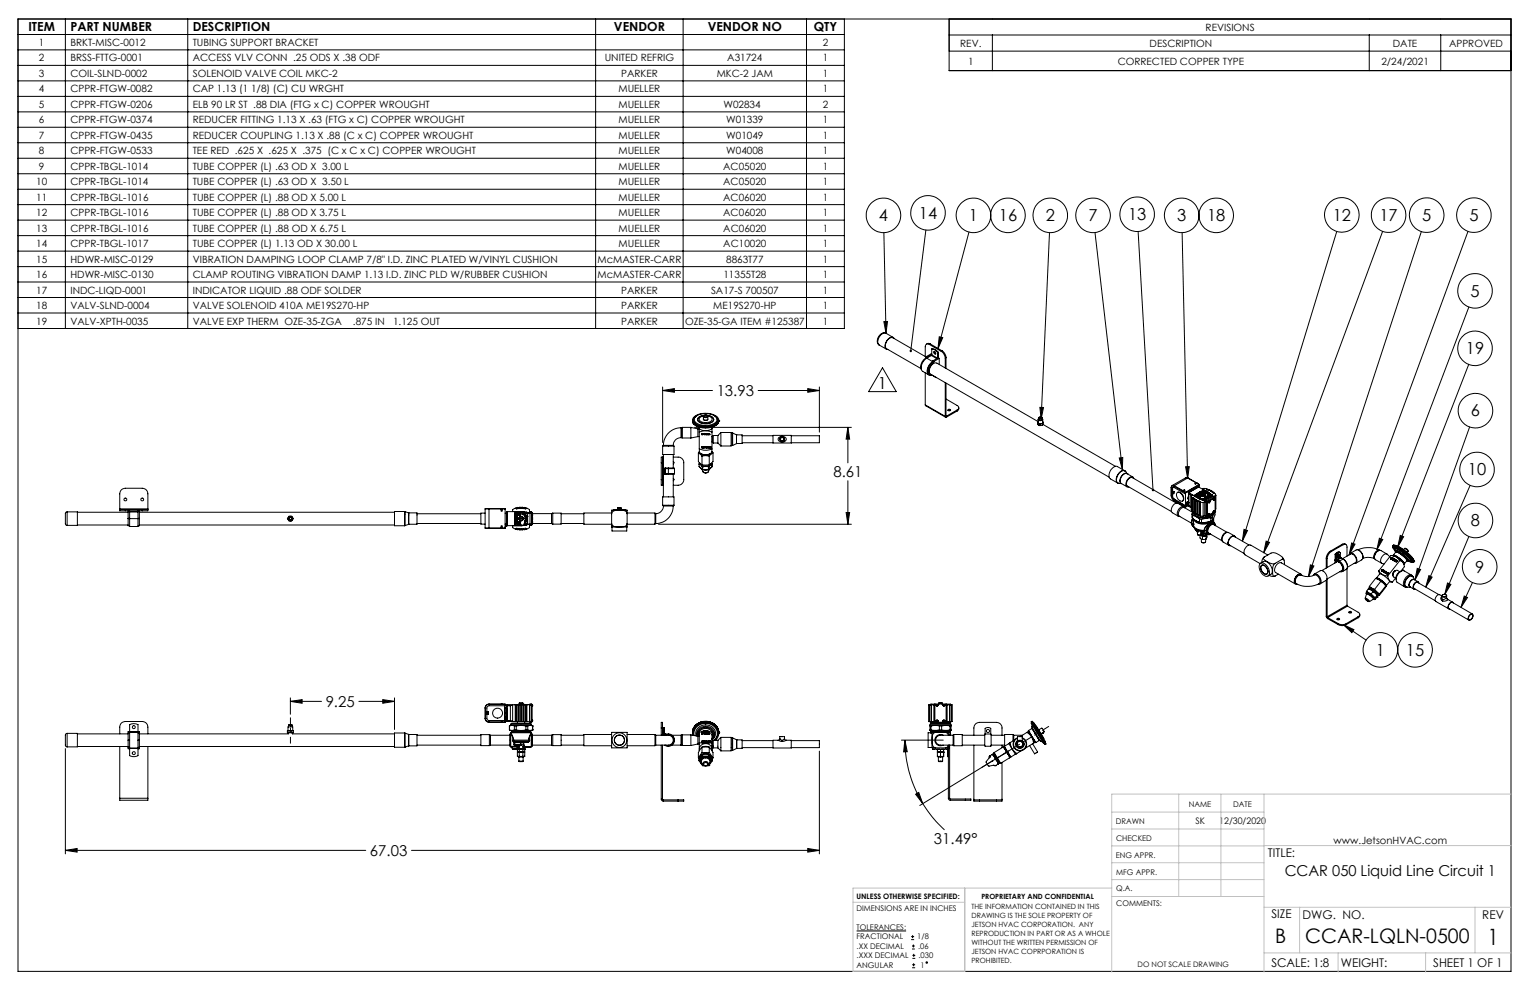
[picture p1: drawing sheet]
<svg xmlns="http://www.w3.org/2000/svg" width="432mm" height="279mm" viewBox="0 0 432 279" stroke-linecap="round" stroke-linejoin="round" font-family="sans-serif">
<defs><g id="words">
<text font-size="6.3" x="419.8" y="266.7">1</text>
<g font-size="5.6">
<text x="359.9" y="266.2">B</text>
<text x="368.4" y="266.2">CCAR-LQLN-0500</text>
</g>
<g font-size="4.7">
<text x="248.1" y="62.4">4</text>
<text x="259.3" y="61.7">14</text>
<text x="273.4" y="62.4">1</text>
<text x="281.9" y="62.4">16</text>
<text x="295.1" y="62.4">2</text>
<text x="307.2" y="62.4">7</text>
<text x="318.4" y="62.1">13</text>
<text x="332.2" y="62.4">3</text>
<text x="340.7" y="62.4">18</text>
<text x="376.1" y="62.3">12</text>
<text x="389.3" y="62.3">17</text>
<text x="401.4" y="62.3">5</text>
<text x="414.7" y="62.3">5</text>
<text x="415" y="83.7">5</text>
<text x="413.7" y="99.9">19</text>
<text x="247.8" y="109.8">1</text>
<text x="415.1" y="117.5">6</text>
<text x="414.3" y="134.1">10</text>
<text x="415.1" y="148.5">8</text>
<text x="416.3" y="161.6">9</text>
<text x="388.3" y="185">1</text>
<text x="396.8" y="185">15</text>
</g>
<g font-size="4.2">
<text x="202.3" y="111.8">13.93</text>
<text x="235.2" y="134.7">8.61</text>
<text x="91.9" y="199.5">9.25</text>
<text x="263.6" y="238.3">31.49°</text>
<text x="104.4" y="241.6">67.03</text>
<text x="362.6" y="247.2">CCAR 050 Liquid Line Circuit 1</text>
</g>
<g font-size="3.5">
<text x="8" y="8.8">ITEM</text>
<text x="19.9" y="8.8">PART NUMBER</text>
<text x="54.4" y="8.8">DESCRIPTION</text>
<text x="173.3" y="8.8">VENDOR</text>
<text x="199.7" y="8.8">VENDOR NO</text>
<text x="229.6" y="8.8">QTY</text>
</g>
<g font-size="3.4">
<text x="357.8" y="241.9">TITLE:</text>
<text x="358.8" y="259.2">SIZE</text>
<text x="367.6" y="259.2">DWG. NO.</text>
<text x="418.3" y="259.3">REV</text>
<text x="358.8" y="272.9">SCALE: 1:8</text>
<text x="378.4" y="272.9">WEIGHT:</text>
<text x="404.5" y="272.9">SHEET 1 OF 1</text>
</g>
<g font-size="2.8">
<text x="340.3" y="8.7">REVISIONS</text>
<text x="11" y="13">1</text>
<text x="11" y="17.3">2</text>
<text x="19.9" y="13">BRKT-MISC-0012</text>
<text x="19.9" y="17.3">BRSS-FTTG-0001</text>
<text x="54.4" y="13">TUBING SUPPORT BRACKET</text>
<text x="54.4" y="17.3">ACCESS VLV CONN .25 ODS X .38 ODF</text>
<text x="170.7" y="17.3">UNITED REFRIG</text>
<text x="205.3" y="17.3">A31724</text>
<text x="232.2" y="13">2</text>
<text x="232.2" y="17.3">1</text>
<text x="271" y="13.2">REV.</text>
<text x="324.4" y="13.2">DESCRIPTION</text>
<text x="393.1" y="13.2">DATE</text>
<text x="409" y="13.2">APPROVED</text>
<text x="11" y="21.7">3</text>
<text x="19.9" y="21.7">COIL-SLND-0002</text>
<text x="54.4" y="21.7">SOLENOID VALVE COIL MKC-2</text>
<text x="175.3" y="21.7">PARKER</text>
<text x="202.3" y="21.7">MKC-2 JAM</text>
<text x="232.2" y="21.7">1</text>
<text x="273.2" y="18.2">1</text>
<text x="315.4" y="18.2">CORRECTED COPPER TYPE</text>
<text x="389.8" y="18.2">2/24/2021</text>
<text x="11" y="26.1">4</text>
<text x="19.9" y="26.1">CPPR-FTGW-0082</text>
<text x="54.4" y="26.1">CAP 1.13 (1 1/8) (C) CU WRGHT</text>
<text x="174.6" y="26.1">MUELLER</text>
<text x="232.2" y="26.1">1</text>
<text x="11" y="30.4">5</text>
<text x="11" y="34.8">6</text>
<text x="19.9" y="30.4">CPPR-FTGW-0206</text>
<text x="19.9" y="34.8">CPPR-FTGW-0374</text>
<text x="54.4" y="30.4">ELB 90 LR ST .88 DIA (FTG x C) COPPER WROUGHT</text>
<text x="54.4" y="34.8">REDUCER FITTING 1.13 X .63 (FTG x C) COPPER WROUGHT</text>
<text x="174.6" y="30.4">MUELLER</text>
<text x="174.6" y="34.8">MUELLER</text>
<text x="204.2" y="30.4">W02834</text>
<text x="204.9" y="34.8">W01339</text>
<text x="232.2" y="30.4">2</text>
<text x="232.2" y="34.8">1</text>
<text x="11" y="39.2">7</text>
<text x="19.9" y="39.2">CPPR-FTGW-0435</text>
<text x="54.4" y="39.2">REDUCER COUPLING 1.13 X .88 (C x C) COPPER WROUGHT</text>
<text x="174.6" y="39.2">MUELLER</text>
<text x="204.9" y="39.2">W01049</text>
<text x="232.2" y="39.2">1</text>
<text x="11" y="43.5">8</text>
<text x="11" y="47.9">9</text>
<text x="19.9" y="43.5">CPPR-FTGW-0533</text>
<text x="19.9" y="47.9">CPPR-TBGL-1014</text>
<text x="54.4" y="43.5">TEE RED .625 X .625 X .375 (C x C x C) COPPER WROUGHT</text>
<text x="54.4" y="47.9">TUBE COPPER (L) .63 OD X 3.00 L</text>
<text x="174.6" y="43.5">MUELLER</text>
<text x="174.6" y="47.9">MUELLER</text>
<text x="204.1" y="47.9">AC05020</text>
<text x="204.9" y="43.5">W04008</text>
<text x="232.2" y="43.5">1</text>
<text x="232.2" y="47.9">1</text>
<text x="10.2" y="52.3">10</text>
<text x="19.9" y="52.3">CPPR-TBGL-1014</text>
<text x="54.4" y="52.3">TUBE COPPER (L) .63 OD X 3.50 L</text>
<text x="174.6" y="52.3">MUELLER</text>
<text x="204.1" y="52.3">AC05020</text>
<text x="232.2" y="52.3">1</text>
<text x="10.2" y="56.6">11</text>
<text x="19.9" y="56.6">CPPR-TBGL-1016</text>
<text x="54.4" y="56.6">TUBE COPPER (L) .88 OD X 5.00 L</text>
<text x="174.6" y="56.6">MUELLER</text>
<text x="204.1" y="56.6">AC06020</text>
<text x="232.2" y="56.6">1</text>
<text x="10.2" y="61">12</text>
<text x="10.2" y="65.4">13</text>
<text x="19.9" y="61">CPPR-TBGL-1016</text>
<text x="19.9" y="65.4">CPPR-TBGL-1016</text>
<text x="54.4" y="61">TUBE COPPER (L) .88 OD X 3.75 L</text>
<text x="54.4" y="65.4">TUBE COPPER (L) .88 OD X 6.75 L</text>
<text x="174.6" y="61">MUELLER</text>
<text x="174.6" y="65.4">MUELLER</text>
<text x="204.1" y="61">AC06020</text>
<text x="204.1" y="65.4">AC06020</text>
<text x="232.2" y="61">1</text>
<text x="232.2" y="65.4">1</text>
<text x="10.2" y="69.7">14</text>
<text x="19.9" y="69.7">CPPR-TBGL-1017</text>
<text x="54.4" y="69.7">TUBE COPPER (L) 1.13 OD X 30.00 L</text>
<text x="174.6" y="69.7">MUELLER</text>
<text x="204.1" y="69.7">AC10020</text>
<text x="232.2" y="69.7">1</text>
<text x="10.2" y="74.1">15</text>
<text x="19.9" y="74.1">HDWR-MISC-0129</text>
<text x="54.4" y="74.1">VIBRATION DAMPING LOOP CLAMP 7/8&quot; I.D. ZINC PLATED W/VINYL CUSHION</text>
<text x="168.6" y="74.1">McMASTER-CARR</text>
<text x="204.9" y="74.1">8863T77</text>
<text x="232.2" y="74.1">1</text>
<text x="10.2" y="78.5">16</text>
<text x="10.2" y="82.9">17</text>
<text x="19.9" y="78.5">HDWR-MISC-0130</text>
<text x="19.9" y="82.9">INDC-LIQD-0001</text>
<text x="54.4" y="78.5">CLAMP ROUTING VIBRATION DAMP 1.13 I.D. ZINC PLD W/RUBBER CUSHION</text>
<text x="54.4" y="82.9">INDICATOR LIQUID .88 ODF SOLDER</text>
<text x="168.6" y="78.5">McMASTER-CARR</text>
<text x="175.3" y="82.9">PARKER</text>
<text x="200.7" y="82.9">SA17-S 700507</text>
<text x="204.2" y="78.5">11355T28</text>
<text x="232.2" y="82.9">1</text>
<text x="232.2" y="78.5">1</text>
<text x="10.2" y="87.2">18</text>
<text x="19.9" y="87.2">VALV-SLND-0004</text>
<text x="54.4" y="87.2">VALVE SOLENOID 410A ME19S270-HP</text>
<text x="175.3" y="87.2">PARKER</text>
<text x="201.3" y="87.2">ME19S270-HP</text>
<text x="232.2" y="87.2">1</text>
<text x="10.2" y="91.6">19</text>
<text x="19.9" y="91.6">VALV-XPTH-0035</text>
<text x="54.4" y="91.6">VALVE EXP THERM OZE-35-ZGA</text>
<text x="99.6" y="91.6">.875 IN</text>
<text x="110.9" y="91.6">1.125 OUT</text>
<text x="175.3" y="91.6">PARKER</text>
<text x="193.3" y="91.6">OZE-35-GA ITEM #125387</text>
<text x="232.2" y="91.6">1</text>
<text x="376.4" y="238.1">www.JetsonHVAC.com</text>
</g>
<g font-size="2.5">
<text x="337.4" y="232.5">SK</text>
<text x="344.1" y="232.6">12/30/2020</text>
</g>
<g font-size="2.2">
<text x="335.6" y="227.8">NAME</text>
<text x="348" y="227.8">DATE</text>
<text x="314.9" y="232.6">DRAWN</text>
<text x="315" y="237.4">CHECKED</text>
<text x="314.9" y="242.1">ENG APPR.</text>
<text x="315" y="251.6">Q.A.</text>
<text x="315" y="246.8">MFG APPR.</text>
<text x="241.7" y="257.2">DIMENSIONS ARE IN INCHES</text>
<text x="315" y="255.8">COMMENTS:</text>
<text x="241.7" y="262.5">TOLERANCES:</text>
<text x="241.7" y="267.8">.XX DECIMAL</text>
<text x="241.7" y="265.1">FRACTIONAL</text>
<text x="258.9" y="265.1">1/8</text>
<text x="259.1" y="267.8">.06</text>
<text x="241.7" y="273.1">ANGULAR</text>
<text x="241.7" y="270.4">.XXX DECIMAL</text>
<text x="259.2" y="270.4">.030</text>
<text x="259.7" y="273.1">1</text>
</g>
<g font-size="2.1">
<text x="241.7" y="253.6">UNLESS OTHERWISE SPECIFIED:</text>
<text x="321.1" y="272.9">DO NOT SCALE DRAWING</text>
</g>
<g font-size="2">
<text x="274.2" y="256.5">THE INFORMATION CONTAINED IN THIS</text>
<text x="277" y="253.6">PROPRIETARY AND CONFIDENTIAL</text>
<text x="274.2" y="259">DRAWING IS THE SOLE PROPERTY OF</text>
<text x="274.2" y="261.6">JETSON HVAC CORPORATION. ANY</text>
<text x="274.2" y="264.1">REPRODUCTION IN PART OR AS A WHOLE</text>
<text x="274.2" y="266.6">WITHOUT THE WRITTEN PERMISSION OF</text>
<text x="274.2" y="269.1">JETSON HVAC COPRPORATION IS</text>
<text x="274.2" y="271.7">PROHIBITED.</text>
</g>
</g></defs>
<g fill="none" stroke="#000" stroke-width=".28">
<path d="M5.1 9.7h233.2M5.1 14.1h233.2M5.1 18.5h233.2M5.1 5.4h421.3v268.7h-421.3zM18.5 5.4v87.3M53 5.4v87.3M168.1 5.4v87.3M192.8 5.4v87.3M227.6 5.4v87.3M238.3 5.4v87.3h-233.2M267.9 5.4v14.5h158.5M267.9 9.9h158.5"/>
<path d="M267.9 14.4h158.5M280.1 9.9v4.5M280.1 14.4v5.5M386.4 9.9v10M406.6 9.9v10M5.1 22.8h233.2M5.1 27.2h233.2M5.1 31.6h233.2M5.1 35.9h233.2M5.1 40.3h233.2M5.1 44.7h233.2M5.1 49h233.2"/>
<path d="M5.1 53.4h233.2M5.1 57.7h233.2M5.1 62.1h233.2M5.1 66.5h233.2M5.1 70.9h233.2M5.1 75.2h233.2M5.1 79.6h233.2M249.4 65.7l.6 28.4M261.3 64.9l-4.3 34.1M273.5 65.5l-8.8 32.9M296.2 65.7l-2.4 52.6M309 65.6l7.8 66.9"/>
<path d="M321.2 65.3l4.2 73M333.6 65.7l1.6 69.3M377.3 65.3l-26.7 87.4M390.2 65.3l-33.5 90.7M401.1 65.3l-31.8 97.4M414.3 65.3l-33.5 91.2M5.1 84h233.2M5.1 88.3h233.2M248.1 97.4l2.1 1.1M249.4 90.8l1.1-.1-.5 3.4zM250 94.1a2.13 2.13 0 0 0-2.3 2.8l.4 .5M250 94.1a2.22 2.22 0 0 0-1.9 3.3"/>
<path d="M250 94.1l2.1 1.1M252.3 95.5a1.1 1.1 0 0 0-1.9 .5 1.72 1.72 0 0 0-.1 2.6h.3M262.3 97.2a.7 .7 0 0 0-.8-.1 .7 .7 0 0 0-.4 .8v2.7M262.3 97.2l3.3 2M262.5 97l-.6-.1-.4 .2M262.5 97l3.4 2M262.5 97l-.2 .2M263 98.5a2.33 2.33 0 0 1 1.7 1M263 98.5a1.86 1.86 0 0 1 1.8 .9M263 98.5v1.7M263 99.9l-1.7 .8M263.6 99.2l.3 .1a.33 .33 0 0 1 .2 .4 .33 .33 0 0 1-.3 .2l-.3-.3z"/>
<path d="M263.7 99.2v.4l.4 .3M264.7 99.5v1.6M264.8 99.4l-.1 .1M264.8 99.4v1.6M265.1 95l1 .3-1.4 3.1zM265.6 99.2l.7 .7 .5 1.2M265.9 99l.2 .1a2.49 2.49 0 0 1 .9 1.9M265.9 99l-.3 .2M414.5 86.6l-25.9 68.6M187 110.2l3.3-.5v1zM187 109.2v15.7M187 110.2h14.1"/>
<path d="M195.4 118.7h.1M195.4 118.9h.1M195.4 118.7a3.3 3.3 0 0 0 3.6 1.9l1.2-.1a2.61 2.61 0 0 0 2.6-1.8M195.4 118.6a2.85 2.85 0 0 0 3.4 2h.3M195.4 118.7a3 3 0 0 0 3.4 1.9h.3M195.4 118.9a3.4 3.4 0 0 0 3.7 1.7M195.4 118.9a3 3 0 0 0 3.4 1.9h1.2a2.85 2.85 0 0 0 2.8-1.9M195.4 118.6v.1M195.8 117.8a5.4 5.4 0 0 1 6.9 .2 1.77 1.77 0 0 1-1.7 2.3 5 5 0 0 1-5.5-1.3v-.6zM196.2 117.7a4.7 4.7 0 0 1 6.1 .3 1.76 1.76 0 0 1-2 1.9 3.6 3.6 0 0 1-4.4-1.4zM196.6 117.4l-.2 .1a1.31 1.31 0 0 0-.7 1.4 1.31 1.31 0 0 0 1.2 1 5 5 0 0 0 5.6-.9 1.28 1.28 0 0 0-.8-1.6M197.1 117.8l1.5-.6-.1 .1a1.34 1.34 0 0 0-1.5 1.4 3.1 3.1 0 0 0 4.4-.1 1.48 1.48 0 0 0-1.8-1.4 1.62 1.62 0 0 1 1.8 1.4 2.94 2.94 0 0 1-4.5-.1z"/>
<path d="M198.5 117.5v.9l.6 .2M198.5 117.4a.92 .92 0 0 0-.9 .4 .92 .92 0 0 0-.1 .9 2.58 2.58 0 0 0 3.4-.2 1.05 1.05 0 0 0-1.1-1.1M198.5 117.5l.4 .4h.5l.4-.4M198.6 118.5l.5 .1M198.8 117.2h.2a.37 .37 0 0 1 .4-.1 .37 .37 0 0 1 .2 .4l-.7 .1zM199.1 117.1l.6 .2 .1 .2M199.1 117.1l-.3 .1-.3 .3M199.7 118.4l-.6 .2M199.8 117.5v.9l-.7 .2M202.7 119.2a4.1 4.1 0 0 1-3.6 1.4M202.8 118.7h.1M202.8 118.9h.1"/>
<path d="M202.8 118.7v-.1a2.83 2.83 0 0 1-3.2 2h-.5M202.8 118.7a3 3 0 0 1-3.2 1.9h-.5M214 110.2h17.2M228 109.7l3.2 .5-3.2 .5zM231.2 109.2v12.8M249.1 103.8l3.8 6.7h-7.8zM259.8 103.6l.2 .7M259.8 103.6l.2 .1M259.8 103.6h.1M261.1 114.3l.1 .2 5.7 3.3M261.1 105.2v9.1M261.1 114.3l5.7 3.2"/>
<path d="M261.3 101.1l-.3 .1a2.48 2.48 0 0 0-1 2.4M261.3 101.1l.1 .1M261.3 100.7l-9.3-5.3a2.15 2.15 0 0 0-2.1 2.6l.3 .4 9.7 5.6M261.3 100.7l.3 .2M261.3 100.7v.4M261.5 101.1a2.75 2.75 0 0 0-1.2 3.7l1.8 1M261.5 101.1l1.7 1M261.6 100.9l-.1 .2M261.8 104.7l.3 .1M262.1 104.9a.83 .83 0 0 0 1 1M262.1 104.8l.2-.1a2.11 2.11 0 0 1 2.1-2.2l28.6 16.5M262.2 104.8h.1"/>
<path d="M262.3 104.8l.3 .8 50.5 29.1M262.3 104.8l-.2 .1M262.9 100.3l-1.4 .8M262.9 100.3l1.5 .9M263 100.2l-.1 .1M263 100.1l-1.4 .8M263 100.2l1.6 .9M263.2 102.1a2.76 2.76 0 0 0-1.2 3.7l.7 .1M263.2 102.2a2.4 2.4 0 0 0-1 3.4l.3 .2M263.2 102.2l.3 .2M263.2 102.1h.1M263.3 106l1 .6"/>
<path d="M263.3 101.8l.3 .2M263.3 101.8l-.1 .4M263.5 102.4l-.4 .3a3.2 3.2 0 0 0-1 2.1M263.6 102l-.1 .4M264.8 101l.3 .1M264.8 101l-1.5 .8M265.1 101.1l-1.5 .9M265.1 101.1v1.8M266.8 117.5v.2h.3M266.8 101.1v2.8M266.8 108v9.5M267 117.4h.1"/>
<path d="M267 112.6l3.1 1.8a.67 .67 0 0 1 .5 .7 .67 .67 0 0 1-.5 .6M267 101v3M267 108.1v9.3M267 101l-.2 .1M267 117.4l-.2 .1M267.1 117.4v.3M267.5 115.6a.37 .37 0 0 1 .5-.1 .37 .37 0 0 1 .2 .4h-.1a.33 .33 0 0 1-.4 .1 .33 .33 0 0 1-.2-.4zM267.5 115.9h.7M270.1 115.7l-3 1.7M270.1 116l-3 1.7M270.1 115.7v.3M270.6 115.1l-.1 .5-.4 .4"/>
<path d="M292.9 119.3l.5 .4M292.9 119.3v.5l.5 .3M293 118.4v.9l.6 .3 .7-.3v-.9M293 119.1l-.1 .2M293.1 119.9v.1M293.1 118l.1 .5a.62 .62 0 0 0 .9-.1v-.4M293.1 118.1a.56 .56 0 0 0 .3 .7 .56 .56 0 0 0 .7-.2l.2-.2-.2-.3M293.3 117.9l.1-.1a.27 .27 0 0 1 .4-.1 .27 .27 0 0 1 0 .4h-.3zM293.3 117.8a.29 .29 0 0 0-.2 .3 .29 .29 0 0 0 .4 .2 .35 .35 0 0 0 .5 0 .35 .35 0 0 0 0-.5h-.1M293.3 117.7a.35 .35 0 0 1 .5 0 .35 .35 0 0 1 .1 .4h-.1a.33 .33 0 0 1-.4 0 .33 .33 0 0 1-.1-.4zM293.4 119.7v.4M293.5 115h1l-.7 3.3z"/>
<path d="M294.2 119.6l-.8 .1M294.2 119.6v.5M294.3 119.1h.1M294.3 119.8l20.5 11.8M294.4 119.1l-.2 .5M294.4 119.1l-.2 1M414.5 102.8l-20 51.6M186.6 135.4v1.5h.4M186.6 130.6v4.8M186.6 130.6h.4M186.6 135.4h.4M187 132.2v1.6"/>
<path d="M187 133.8h.1M187 132.1h.1M187 129h-.4v1.6M187 129v1.6M187 135.4v1.5M187 136.9h.2M187 129h.2M187 130.6v4.8M187 125.9h3.2M187 125.9v2.4h3.2v-2.4M187 132.1h.2M187 133.8h.2"/>
<path d="M187 132.1l.1 .2M187.1 133.7l-.1 .1M187.2 129h.1M187.2 136.9h.1M187.2 125.7l-.2 .2M187.2 125.7h2.8M187.2 128.3v11.9M187.5 132.2v1.6M187.5 133.8h.1M187.5 132.2h.1M187.6 133.8h.2M187.6 133.8h.1"/>
<path d="M187.6 132.2h.1M187.6 132.2l.2 .1M187.6 132.2v1.6M187.8 132.1l-.2 .1M187.8 133.7l-.2 .1M187.8 132.1v.2M187.8 133.7v.1M187.8 132.1h.8M187.8 133.8h.8M187.8 132.3v1.4M187.8 132.3h.8M187.8 133.7h.8"/>
<path d="M188.6 132.1h1.7l.1 .2M188.6 132.3h1.8M188.6 132.1v.2M188.6 133.7h1.8M188.6 133.7v.1M188.6 132.3v1.4M190 125.7l.2 .2M190 129h1.4a1.55 1.55 0 0 1 1.6 1.6v4.8a1.6 1.6 0 0 1-1.6 1.5h-1.4M190 135l.2 .4-.2 .3M190 130.2l.2 .4-.2 .3M190 128.3v3.8M190 133.8v6.4"/>
<path d="M190.4 133.7l-.1 .1h-1.7M190.4 132.3v1.4M192.2 123.5a2.16 2.16 0 0 0-2.2 2.2M192.2 120.7a5 5 0 0 0-5 5M192.2 120.7v2.8M192.2 120.7h.3M192.2 123.5h.3M192.4 120.7v2.8M195 120.6v3M195 120.6h-2.5v3h2.5M195 120.6l2 .4M196 120.6h44.3"/>
<path d="M197 121h.3v.9M197 121v2.2M197 123.2l-2 .4M197 123.2h.3M197.1 127.8l1 .9M197.1 127.8v2.5l1 .9M197.2 120.5a2.35 2.35 0 0 0 3.4 .7l.5-.7M197.2 120.5h.1M197.3 131.6l1 .9M197.3 131h.1M197.3 131.6l.9 .8M197.3 131v.6"/>
<path d="M197.3 121.9l1.6-.3 2 .3M197.3 121.9v4.8l1.6 .4 2-.4M197.4 127.4a2.15 2.15 0 0 0 3.5 0M197.4 127.4l-.3 .4M197.4 131l.8 .7M197.4 126.7v.7M197.4 131h.1M197.4 127.6a2.1 2.1 0 0 0 3.2 .5l.3-.5M197.4 127.6a2.14 2.14 0 0 0 3 .7l.5-.7M197.4 127.6h.1M197.5 130.7l-.1 .3M197.6 130.8a1.88 1.88 0 0 0 3.1 0"/>
<path d="M197.8 128l1.1 .4 .8-.1 .9-.3M198 122.6l.1 .1M198 126.2l.1 .2M198 122.6h.1M198 126.2h.1M198 122.4l.3 .2-.2 .1M198 122.4h.1M198 122.5h.2M198 122.5h.1M198.1 132.4l.3 .7M198.1 122.3l-.1 .1M198.1 122.3l.1 .1"/>
<path d="M198.1 126l.2 .2-.2 .2M198.1 126l-.1 .2M198.1 122.3h.1M198.1 122.7h.1M198.1 126l.2 .2M198.1 126.1l-.1 .1M198.1 126.1l.2 .1M198.1 126.4h.1M198.1 128.7l1.1-.1 1 .1M198.1 131.2h2.1M198.1 126v.1M198.1 128.7v2.5"/>
<path d="M198.2 122.5v.1M198.2 122.5h.1M198.2 131.7h.2M198.2 131.7l.2 .1M198.2 131.7h.1M198.2 131.7v.1M198.2 122.4l-.2-.1v.2M198.2 122.6h-.1M198.2 122.4h.1M198.2 122.6h.1M198.2 132.4h1.9M198.2 131.8v.6"/>
<path d="M198.2 131.8h.2M198.3 126.2h-.3M198.3 126.2h.1M198.3 122.7h.1M198.4 122.5h.1M198.4 131.7h1.5M198.4 131.7v.1M198.4 122.4h.1M198.4 133.1l.7 .4 .8-.4M198.4 126.3h.1M198.4 126.3l.2 .1M198.4 122.3h.1"/>
<path d="M198.4 122.3l-.1 .4M198.4 122.3v.1M198.5 122.3v.1M198.5 122.4h.1M198.5 122.3l.1 .1M198.5 126.1l-.2 .3 .8-.1M198.5 122.4l-.1 .1M198.5 126.1h.1M198.5 126.1l-.1-.1h.5l-.2 .1M198.6 122.4l-.2 .1M198.6 126l-.2 .3M198.7 122.5l.1 .1"/>
<path d="M198.7 122.5h.1M198.7 126v.4M198.7 126.1h.1M198.7 126.2h.1M198.7 126.2h.2M198.8 122.3l-.1 .2M198.8 122.3l.1 .2M198.8 122.3h.1M198.8 122.7h.1M198.9 122.5l-.1 .1M198.9 122.5h.1M198.9 126.2h.1"/>
<path d="M199 122.7h.1M199.1 122.5h.1M199.1 122.4h.1M199.1 126.1l.2 .1M199.1 126.3l.1 .1M199.1 122.5l.1 .1M199.2 122.3l.1 .1M199.2 122.3v.1M199.2 122.4h.1M199.2 126.1h.1M199.2 122.3l-.2 .4M199.2 126.3h-.5"/>
<path d="M199.2 126.2h.1M199.2 122.5l.1 .2M199.2 122.5h.1M199.2 126.2l.1 .1M199.2 122.4v.1M199.2 126.4h.1M199.2 122.6h.1M199.2 122.6l.1 .1M199.3 122.7h.1M199.3 122.7h.4M199.3 126.2l.1 .1M199.3 126.1l-.1 .1"/>
<path d="M199.3 126.3h-.1M199.3 122.4l-.1 .1M199.3 126.1h.1M199.3 126.2h.1M199.3 126.3h.1M199.4 126.3l-.2 .1M199.4 122.3h.1M199.4 126.3l.1 .1M199.4 122.3v.4M199.5 126.2l.1 .1M199.5 126.2h.1M199.5 126.1h.1"/>
<path d="M199.5 126.1l.1-.1-.1 .2M199.5 126.1v.1M199.5 126.4h.1M199.6 126.3h-.2M199.6 126.3h.1M199.6 122.6v.1M199.6 126.3l-.1 .1M199.7 122.7h.1M199.7 126.2l.1 .1zM199.7 122.5h.1M199.7 132.6h-1.1M199.7 122.4h.1"/>
<path d="M199.7 122.3l.3 .4M199.7 122.3l-.1 .4M199.7 122.4v.3M199.8 122.3v.1M199.8 122.3l-.1 .1M199.8 122.4h-.1M199.8 122.4v.1M199.8 122.4h.1M199.8 122.4l.1 .3M199.8 126.2l.2 .2M199.8 122.5h.1M199.9 122.7h.1"/>
<path d="M199.9 126.2h.2M199.9 126.1v.1M199.9 126.2h.1M199.9 131.8l.2-.1zM199.9 131.7v.1M200 126.1l-.1 .1M200 126.1l.1 .1M200 126l.1 .1M200 126l-.2 .2M200 126.2h.2l-.2 .2M200 122.4h.1M200 126l-.1 .1"/>
<path d="M200 126.4h.1M200 126v.1M200 126.2h.1M200 122.4l.2 .3M200.1 132.4l-.1 .2M200.1 126.2h.1M200.1 131.7h-.2M200.1 126.1v.1M200.1 131.7v.7M200.2 128.7v2.5M200.2 122.7h.1M200.2 122.3l.1 .4"/>
<path d="M200.2 122.6l-.2-.3-.1 .4M200.2 122.3h.1M200.2 126.4l.1-.4 .2 .4M200.2 132.4l-.3 .7M200.3 126.4h.1M200.3 126.2h.1M200.3 126.3h.1M200.3 126.1v.3M200.3 126.1v.1M200.4 126.1h-.1M200.4 126.1v.1M200.4 126.1h.1"/>
<path d="M200.4 126.1l.1 .3M200.4 126.2h.1M200.4 126.3h.1M200.5 126.4h.1M200.8 130.7l.1 .1M200.9 131.8a2.21 2.21 0 0 1-2.7 .6M200.9 131.7v.1M200.9 127.4l.3 .4M200.9 130.8l-.8 .9M200.9 131.7l-.8 .7M200.9 127.6h.1M200.9 121v.9"/>
<path d="M200.9 121.9v5.5M200.9 130.9v.8M200.9 124.7h.1M200.9 123.2h.1M201 123.2v1.5M201 124.7l.3 .3M201.1 120.5h.1M201.2 127.8l-1 .9M201.2 127.8v2.5l-1 .9M201.3 122.9v2.1M201.3 125h1.3M201.3 122.9h1.3"/>
<path d="M201.3 122.9l-.3 .3M202.6 122.9v2.1M202.6 125l.8 .9M203.4 122.1v3.8M203.4 122.1h2.9v3.8h-2.9M203.4 122.1l-.8 .8M206.3 122.2h.4M206.3 125.7h.4M206.7 125.7h.1M206.7 122.2h.1M206.7 122.2v3.5M206.8 122.2v3.5"/>
<path d="M206.8 122.2l1.1 .5M207.9 122.7h1.5v2.5h-1.5M207.9 122.7v2.5M207.9 125.2l-1.1 .5M209.4 125h8.8M209.4 123h8.8M218.2 122.9h5.1v2.1h-5.1zM220.7 123.2h-.4a.79 .79 0 0 0-.7 1 .79 .79 0 0 0 1.1 .5M220.7 123.2v.1M220.7 124.7h.1M220.7 123.2h.1M220.7 124.6v.1"/>
<path d="M220.8 123.2v.1M220.8 123.2l.5 .1a.77 .77 0 0 1 .5 .9 .77 .77 0 0 1-.9 .5h-.1M220.8 124.6v.1M223.3 123h7.9v2h-7.9M239.3 120.6l.5 3.3h-1zM239.3 120.6v10M239.3 135.7v12.3M294.2 120.1h-.8M315.4 136.3l.4 .1M315.9 129.3l1-.2-.1 3.4zM316.4 136.5h.1M316.5 136.5l1.6 .9"/>
<path d="M317.4 132.9l.3 .2M317.4 132.9l-2-1.2a2.23 2.23 0 0 0-2.4 2.2l.2 1.1 2.2 1.3M317.4 132.9a2.26 2.26 0 0 0-2.4 2.2l.1 .7 .3 .5M317.7 133.1a1.35 1.35 0 0 0-2.1 .7l-.1 .3a1.43 1.43 0 0 0 .3 2.3M317.7 133.1l.4 .6M318.1 133.7h.1M318.1 133.7a1.86 1.86 0 0 0-1.7 2.8M318.1 133.7l1.6 .9M318.1 133.7a1.69 1.69 0 0 0-2 1.8v.6l.4 .4-.7-.1M318.1 137.2l12.5 7.2M319.5 134.8a1.6 1.6 0 0 0-1.2 2.5M319.5 134.8h.2"/>
<path d="M319.5 134.8l12.5 7.2M320 135a.85 .85 0 0 0-.9-.5 .85 .85 0 0 0-.8 .7 1.41 1.41 0 0 0-.1 2.2h.4M330.6 140l.1 .5 .6 .8M330.6 137.6h.1M330.6 140h.1M330.6 137.6v2.4M330.8 137l-.2 .6M330.8 137l.6 .1M330.9 137.8l.3-.3 3.3 1.9M330.9 137.8v2.4M330.9 137.7v2.4M330.9 139.2l.4 .1"/>
<path d="M330.9 137.7v.1M330.9 139l.3 .2-.3-.1M331 137.5l-.1 .2M331.2 138.8l.1 .5M331.2 138.8h.1M331.3 138.8h-.1M331.3 138.8l-.4-.2 .3 .2M331.3 138.8v.5M331.3 137.2a.47 .47 0 0 0-.5-.1 .47 .47 0 0 0-.2 .5M331.3 137.2l2.5 1.4M331.4 137.1l-.1 .1M331.4 137.1l2.4 1.4"/>
<path d="M332.3 139a1.58 1.58 0 0 1 1.4 2.4 1.65 1.65 0 0 1-1.4-2.4zM332.3 139a1.51 1.51 0 0 1 1.5 .7 1.51 1.51 0 0 1-.1 1.7M333.8 138.6h.1M333.8 138.5v.1M333.9 138.6l.6 .4M334 138.6h-.1M334 138.6l.6 .3M334.2 138.3l.2 .1M334.2 138.3l-.4 .2M334.4 138.4l-.4 .2M334.5 139v.4M334.6 139.1v3.9"/>
<path d="M334.6 139.3l-.1 .1M334.6 131.7h1l-.4 3.3zM334.6 138.9l-.1 .1M334.6 134.8l.7 .1M334.6 134.8l.6 .1M334.6 134.8l-3.8 2.2M335.2 134.9l-3.8 2.2M335.2 134.9l2.4 1.4M335.3 134.9h-.1M335.3 134.9l2.4 1.4M335.5 139h.1M335.5 139v3.9"/>
<path d="M335.5 139.8l-.2 .8 .2 .5M335.5 140v1M335.5 139l2.8 1.7M335.6 139.2h.1M335.6 139.2l.8 .5M335.6 139.3l.5 .3M335.6 138.5h.1M335.7 138.4l-.1 .1M336.1 139.6v3.5M336.2 139.9l.2 .5M336.2 139.9l.3-.2 2.5 1.3M336.2 139.9v4l.2 .4"/>
<path d="M336.2 139.6h-.1M336.3 139.6v.2M337.1 137.6h.1M337.2 139.8l.1 .2M337.2 137.6h.1M337.2 137.6l-1.6 .9M337.3 139.9h.1M337.3 140l2.1 1.2M337.3 139.9l.3 .2M337.3 139.9v.1M337.5 139.7h.1M337.6 139.7h.1"/>
<path d="M337.6 139.7h-.1M337.6 136.3h.1M337.6 136.3l-.4 .2 .2 .1 .4-.2M337.7 139.7h.1M337.7 139.6h.1M337.7 136.3h.1M337.8 136.4l.6 .3M337.8 136.3v.1M337.9 139.5h.1M337.9 136.3l.6 .4M337.9 139.5v.1M337.9 139.4h.1"/>
<path d="M337.9 139.3h.1M337.9 139.3v.1M338 139.4h.1M338 139.3v.1M338 139.5h.1M338.1 139.5h.1M338.1 139.3h.1M338.1 139.2h.1M338.1 139.4h.1M338.1 139.5l1.1-.6 .2 .1-1.1 .6zM338.1 139.2l.1 .1M338.2 139.3h.1"/>
<path d="M338.2 139.2h.1M338.2 136.9l.1 .1M338.3 139.1h.1M338.3 137.4l3 1.8M338.3 137.4l-2.8 1.6M338.3 139.1l.1 .1M338.3 137v.4M338.3 137l-3.7 2.1M338.3 137.1h.1M338.3 139.2l.1 .1M338.4 139.3h.1M338.4 139.2h.1"/>
<path d="M338.4 136.7h.1M338.4 136.9h.1M338.4 136.9l-3.8 2.2M338.4 136.7l-3.8 2.2M338.4 139.1h.1M338.4 139.2v.1M338.4 136.9v.2M338.5 139.2h.1M338.5 139.1h.1M338.5 136.7l-.1 .4M338.5 139h.1M338.5 139.1v.1"/>
<path d="M338.6 139h.1M338.6 139.1h.1M338.6 139h.2M338.7 139h.1M338.7 138.9h.1M338.7 138.9v.1M338.7 139.1h.1M338.7 138.9v.2M338.7 139h-.1M338.7 139l-.1 .1M338.7 140v.1M338.8 139h.1"/>
<path d="M338.8 138.8h.1M338.8 138.8l.1 .1M338.8 138.8v.1M338.8 138.9h.1M338.9 138.8l-.1 .1M338.9 138.8h.1M338.9 138.9h.1M339 138.8h.1M339 138.9h.1M339 138.8h-.2M339 139.8a.7 .7 0 0 0 1.1 .2M339 138.7h.1"/>
<path d="M339.1 138.9h-.1M339.1 138.8l-.1 .1M339.1 138.8v.1M339.1 138.7l-.2 .1M339.1 138.8h.1M339.1 139.6l-.1 .1M339.1 139.5l-.1 .2M339.1 138.8h.2M339.1 139.3l.2 .6M339.1 139.3l.1 .3M339.2 138.8h.1M339.2 138.7h.1"/>
<path d="M339.2 139.3v.1M339.2 139.3l.7 .3M339.2 139.3h-.1M339.3 138.7h.1M339.3 138.7v.1M339.3 139.7v.2M339.3 139.9l.5 .1M339.4 139.2l-.1 .1M339.4 139.2h.1M339.4 139.2l.6 .4M339.4 138l.5-.2 .7 .2 .1 .1M339.4 138.6h.1"/>
<path d="M339.4 139.7h.3M339.4 138v.1M339.4 138l1.8 1.1M339.5 138.6h.1M339.7 139.1l-.3 .1M339.7 139.7h.1M339.8 139.7v.3M339.9 138.8l-2.3 1.3M339.9 138.8h.1M339.9 139.7h-.2M339.9 139.7h-.1M339.9 138.4h-.5l-2.1 1.2v.3"/>
<path d="M339.9 138.4h.1M339.9 138.4l.3 .2M339.9 138.4l-2.6 1.5M339.9 138.7l.2 .2M339.9 139.6v.1M339.9 139.6h.1M340 138.7l.2 .1M340 138.7h.1M340 138.8v.1M340 138.9h.1M340.1 138.8h.1M340 138.8h.1"/>
<path d="M340 139.6h.1M340.1 138.7h.1M340.1 138.7v.1M340.1 138.7h-.1M340.1 138.8h-.2M340.1 139.3v.1M340.1 139.2h.1M340.1 139.4v.2M340.1 138.7h.2M340.1 138.7h.3M340.1 138.7l.1 .1M340.1 139.4l.1 .1"/>
<path d="M340.2 139.2h.1M340.2 138.8h.1M340.2 139.5a.45 .45 0 0 1-.1 .6 .45 .45 0 0 1-.6 0l-.5-.4M340.2 139.6a.63 .63 0 0 1-.5 .5 .63 .63 0 0 1-.7-.4M340.2 138.6l.2 .1M340.2 138.6h.1M340.2 139.5v.3l-.4 .2M340.2 138.6l-.1 .1M340.2 139.5l-.1 .1M340.2 138.6l-.3 .2M340.3 139.8l-.2 .2M340.3 139.2h.1"/>
<path d="M340.3 139.1h.1M340.4 139.1h.1M340.3 139.1l.1 .1M340.3 139.1l.2 .1M340.4 139.2h.1M340.4 139.1l.1 .1M340.4 138.7h.1M340.4 138.7l-.7 .4M340.4 138.7l.3 .2M340.4 139h.1M340.4 139l.1 .1M340.4 139l.2 .1"/>
<path d="M340.5 139.2h.1M340.5 139.1h.1M340.5 139l-.5 .2M340.5 139h.1M340.5 139l.1 .1M340.5 139h.2M340.6 138.9l.1 .1M340.6 138.9l.2 .1M340.6 138.9h.1M340.6 138.9l-.1 .1M340.7 138.1h.5v.2M340.7 138.1v.2"/>
<path d="M340.7 138.9h.1M340.7 138.9l1.3 .7M340.7 138.9h-.1M340.8 139h.1M340.8 139l-.4-.2-.5 .2 .2 .2 .3-.2M340.8 139.6h.1M340.8 139l1.2 .7M340.9 139.5l.1 .1M340.9 139.5l-.1 .1M340.9 139.5h.1M340.9 140h.1M341 139.5h.1"/>
<path d="M341 139.5l.1 .1M341 139.9h.1M341 139.6h.1M341 139.5v.1M341 139.9l.1 .1M341.1 139.5h.1M341.1 140h.1M341.1 139.6h-.3M341.1 139.4h.1M341.1 139.9h.1M341.1 139.6l.6 .1-.4 .1zM341.1 139.4v.1"/>
<path d="M341.1 139.4l.2 .1zM341.1 139.3v.1M341.1 139.5v.1M341.1 140l.1 .1M341.2 139.7h.2zM341.2 140h.1M341.2 139.1l.3 .2M341.2 138.3l.6 .1-.1 .2M341.2 139.9v.1M341.2 139.3l.1 .1zM341.2 139.3v.1M341.2 138.3v.1"/>
<path d="M341.2 139.1h.1M341.3 138.3v.2M341.4 139.7h.2M341.4 139.6l.2 .1zM341.4 139.3l.1 .3M341.5 139.6l-.1 .1M341.5 139.6l.1 .1M341.6 139.6l.1 .1M341.6 139.5l.5 .4M341.6 139.7l.4 .2M341.7 138.6l.5 .1-.1 .1M341.7 138.6v.1"/>
<path d="M341.8 138.5v.2M342 139.7v.3M342 139.6v.3M342 140l-2.1 1.2M342 139.9l-2.1 1.2M342 139.6v.1M342 139.9v.1M342.1 139.9l.3 .2M342.1 138.8l.5 .1-.1 .2M342.1 138.8v.2M342.1 139.8h.1M342.3 138.7v.3"/>
<path d="M342.5 139.1v.2a.48 .48 0 0 1 .6 .5M342.5 139.1v.2M342.6 139v.2M343.1 139.8l-.4 .3 .3 .1M343.1 139.8l-.1 3.9M414.8 120.5l-15.5 43.2M414.9 137l-12.5 28.7M18.9 144.5l-.4 .4v3l.4 .4M18.9 144.5h2.9v3.8h-2.9M18.9 144.5v3.8M21.8 148.2h14.4M21.8 144.6h14.4"/>
<path d="M33.8 143.8v.3h1.6M33.8 143.8h1.6M33.8 143.6v.2M33.8 143.6v-4.2a1.55 1.55 0 0 1 1.6-1.6h4.7a1.55 1.55 0 0 1 1.6 1.6v4.2M33.8 143.6h7.9M35.4 144.1h4.7M35.4 143.8h4.7M35.4 143.8v.3M36.2 146.4v2h.4M36.2 144.1v2.3M36.2 146.3h.4M36.2 146.4h3.1"/>
<path d="M36.6 144.4h2.3M36.6 144.1v4.5h2.3v-4.5M36.6 144.5h2.3M38.9 146.3h.4M39.3 146.4v2h-.4M39.3 144.1v2.3M39.3 148.2h72M39.3 144.6h72M40.1 143.8h1.6M40.1 143.8v.3M41.7 143.8v.3h-1.6M41.7 143.6v.2"/>
<path d="M81.6 145.7h.7l.5 .7-.5 .6h-.7l-.5-.6zM114.2 144.4h.1M114.2 144.4h-2.9v4h2.9M114.2 144.4v4M114.3 148.3l-.1 .1M114.3 144.4v3.9M114.3 144.4l1 .3M115.3 144.7h.1M115.3 144.7v3.3M115.3 148l-1 .3M115.4 148h-.1M115.4 144.7h2.3v3.3h-2.3"/>
<path d="M115.4 144.7v3.3M117.7 147.7h18M117.7 145h18M136.9 144.8h-1.2v3.1h1.2M136.9 149l1.1 .1M136.9 149h1.1M136.9 143.7h1.1M136.9 143.7v5.3M138 143.5l-1.1 .2M138 149v.1M138 143.5v.2M138 149.1h3.5"/>
<path d="M138 143.5h3.5M138 143.7v5.3M138 143.7h3.4M138 149h3.4M141.4 149l.1 .1M141.4 149v-.6h.3v.6M141.4 143.7v.5h.3v-.5M141.5 143.5l-.1 .2M141.5 143.5h.1M141.5 149.1h.1M141.6 143.5l.1 .2M141.6 143.5l1 .2"/>
<path d="M141.7 149l-.1 .1M141.7 143.7h.9M141.7 149h.9M142.6 149l-1 .1M142.6 143.7v5.3M142.6 144.8l.4 .3M142.6 147.9l.2 .1M142.7 148v.2M142.7 148.2v.3M142.7 148v.5M142.7 148.5h.1M142.7 148v.2v-.2"/>
<path d="M142.7 148.1v.3M142.7 148l.1 .4M142.7 148.5l-.1 .1M142.7 148.4v.1M142.7 148h.1M142.7 148l.1 .5M142.8 148h.1M142.8 148v.4M142.8 148.4h.1M142.8 148.3v.1M142.8 148v.3M142.8 148l.2 .1v.3h-.2"/>
<path d="M142.8 148.4v.1M142.8 147.7h.2M142.8 145h.2M143 145.1h.1M143 145.1v2.6M143 147.7l-.4 .2M143 147.6v.1M143.1 144.4h4.1l.9 .3M143.1 144.4v3.9M144.7 144.4h2.7l1 .3M144.7 148.3v.6a.65 .65 0 0 0 1 .2l.2 .1a.21 .21 0 0 0 .1 .3 .21 .21 0 0 0 .3 0v-.2M145.3 146.2h.1"/>
<path d="M145.3 145.8h.1M145.3 146.5h.1M145.3 146.8h.1M145.4 146.6h.1M145.3 146.1h.1M145.3 146h.1M145.3 147v.1M145.3 145.5h.2M145.3 146.5h.2M145.3 146.4h.1M145.3 145.5h.1M145.3 145.5v.1"/>
<path d="M145.3 146.7h.1M145.3 147h.1M145.3 145.6v.2M145.4 147.2h.1M145.3 145.6h.1M145.3 145.7h.1M145.3 146.9h.1M145.3 146.4v.1M145.4 145.6h.1M145.4 146h-.1M145.4 147l-.1 .1M145.4 145.8h.1"/>
<path d="M145.4 146.4h.1M145.4 146.5h.1M145.4 146.8h.1M145.4 146.1h.1M145.4 146.2h-.1M145.4 146.1l.1 .1M145.4 145.6l-.1 .1M145.5 146h.1M145.5 146.1h.1M145.5 145.4h.1M145.5 145.5h.1M145.5 146.6h.1"/>
<path d="M145.5 147.6h.1M145.5 147.1h.1M145.5 146.9h.1M145.5 146.4h.1M145.5 145.1h.1M145.5 145h.1M145.5 145.6v.1M145.5 146.2h.1M145.5 147.5v.1M145.5 147.7v.1M145.5 147.7h.1M145.5 147.5h.1"/>
<path d="M145.5 146.5v.1M145.5 147v.1M145.5 147h.1M145.5 145.3h.1M145.5 145.6h.1M145.5 145.8h.1M145.5 145.7v.1M145.5 147.3h.1M145.6 145h.1M145.5 145.7h-.1M145.6 145.4h-.1M145.6 145.6l-.1 .1"/>
<path d="M145.6 144.5l-.4 .2v3.3l.4 .2M145.6 149.3h.3M145.6 144.5v3.7M145.6 144.5h.6M145.6 145.7h.3v1.4h-.3M145.9 143.4h-.3M146 144.8h.1M146 145h.1M146 144.5v3.7M146 144.6h.2M146 144.8h.2M146 144.9l.2 .1"/>
<path d="M146 144.7h.1M146.1 144.8l.1 .1M146.1 144.8v.1M146.1 145h.1M146.1 144.7h.1M146.1 144.8h.1M146.1 144.9v.1M146.1 144.9h.1M146.2 144.6h.1M146.2 144.7h.1M146.2 144.8v.1M146.2 144.5h.1"/>
<path d="M146.2 145h.1M146.2 144.6l-.1 .1M146.2 144.5v.1M146.3 148.2v-.9h.3v.9M146.3 149.3h.2M146.3 143.4h.2l-.1 .1M146.3 143.4v-.1a.3 .3 0 0 0-.4 0 .3 .3 0 0 0 0 .4 .6 .6 0 0 0-.6-.3 .6 .6 0 0 0-.5 .4l-.1 .6M146.3 143.4l.2 .1a.29 .29 0 0 1 .2-.4 .29 .29 0 0 1 .3 .4h.1a.29 .29 0 0 1 .3-.4 .29 .29 0 0 1 .2 .4l.2-.1M146.3 149.3l.2-.1a.3 .3 0 0 0 .2 .4 .3 .3 0 0 0 .3-.4h.1a.3 .3 0 0 0 .3 .4 .3 .3 0 0 0 .2-.4l.2 .1M146.3 147.4l.4 .1M146.3 148.1h.3M146.4 149.2l.1 .1"/>
<path d="M146.6 146.5l.1 .2M146.6 146.3h.9M146.6 146.4h.9M146.6 147.7h.1M146.6 147.6h.1M146.6 144.9h.1M146.6 144.8h.1M146.6 144.7h.1M146.6 144.9l.2 .1M146.6 144.9h.3M146.6 144.5v1h-.3v-1l2.5 .1 .1 3.4-.4 .2h-2.9M146.6 148h.2"/>
<path d="M146.6 144.6h.3M146.6 147.8h.2M146.6 144.7h.3M146.6 147.7h.2M146.6 145.2l.3 .1M146.6 147.5h.3M146.6 147.8h.1M146.7 145.2l.2 .1M146.7 147.6h.1M146.7 144.8h.1M146.7 146l-.1 .2M146.7 146v.7"/>
<path d="M146.7 147.8v.1M146.7 146.7l.2 .2M146.8 147.7h.1M146.7 147.8h-.1M146.7 147.4v.1M146.7 147.5h.2M146.8 145.1h.1M146.8 148h.1M146.8 148v.1M146.8 147.7v.1M146.8 147.4h-.2l.2 .1M146.9 144.7h.1"/>
<path d="M146.9 144.9h-.1M146.9 144.9l-.1 .1M146.9 145.1h-.1M146.9 145.1h.1M146.9 145.3h-.6M146.9 145l-.3 .1M146.9 144.6h.1M146.9 147.4h.1M146.9 147.5h.1M146.9 147.4h-.3M146.9 147.4h-.2M146.9 144.6h-.6"/>
<path d="M146.9 144.6h-.2l.2 .1M146.9 149.3h.3zM146.9 143.4h.3zM146.9 145.9l-.2 .1M147.2 145.9l.2 .1M147.4 146l.1 .2M147.4 146v.7M147.4 146.7l-.2 .2M147.5 146.5l-.1 .2M147.6 149.3h.2M147.6 144.8h.1M147.6 145.2v.1"/>
<path d="M147.6 144.8h.2M147.6 145l.2 .1M147.6 145.2h.2M147.6 145.1h.2M147.6 144.9h.1M147.6 144.7v.1M147.6 144.9l.1 .1M147.6 145.1v.1M147.6 145.3h.1M147.7 144.9v.1M147.7 144.9h-.1M147.7 144.9h.1"/>
<path d="M147.7 149.2l-.1 .1M147.7 145.2l.1-.2v.2M147.7 145l-.1 .2M147.8 144.8h.1M147.8 145.2l-.1 .1M147.8 144.7l-.2 .1M147.8 143.4h-.2l.1 .1M147.8 143.4v-.1a.25 .25 0 0 1 .4 0 .25 .25 0 0 1 0 .4 .6 .6 0 0 1 .6-.3 .6 .6 0 0 1 .5 .4l.1 .7h.5v.3v-.3M148 147.7l.1 .1M148 147.7h.3M148.1 147.8l-.1-.1 .2-.1 .1 .3M148.1 147.8l-.1 .1a.22 .22 0 0 1-.1-.3 .22 .22 0 0 1 .4-.1 .22 .22 0 0 1 0 .4"/>
<path d="M148.2 148h.1M148.1 147.6l-.1 .1M148.1 147.6v.1M148.1 148l-.9 .3h-4.1M148.1 148h1.9M148.1 147.6h.1M148.2 145.7h.1M148.2 147.1h.1M148.2 145.6h.1M148.2 143.4h.3M148.2 146.2h.1M148.2 147.6l.1 .1"/>
<path d="M148.3 146.4h.1M148.2 146.9h.1M148.2 145l-.2 .1M148.2 145v.1M148.2 145.5v.1M148.2 147.8h.1M148.2 147.6v.1M148.2 145.7l.1 .1M148.2 145.8h.1M148.2 147.7h.1M148.2 146.4h.1M148.2 146.7v.1"/>
<path d="M148.2 147.3h.1M148.2 145.7v.1M148.3 145.8h.1M148.3 147.1h.1M148.3 146.2h.1M148.3 145.7l-.1 .1M148.3 146.5h.1M148.3 146h.1M148.3 147.7l-.2 .1M148.3 145.6h.1M148.3 144.9h-.2h.2M148.3 146.9h.1"/>
<path d="M148.3 145.6h-.1M148.3 146.9h-.1M148.3 146.8h-.1M148.4 147.1h.1M148.4 145.9h.1M148.4 147h.1M148.4 146.7h.1M148.4 146.5v.1M148.4 146.9h.1M148.4 145.8h.1M148.4 145.6h.1M148.4 146.3v.1"/>
<path d="M148.4 146.6h.1M148.4 145.8v.1M148.4 146.2h.1M148.4 146.4h.1M148.4 145.5v.1M148.4 145.5h.1M148.5 149.3h-.3M148.5 146.2h.3v.2h-.3zM148.5 145.4l.3 .2h-.2zM148.5 145.7h.3v.2zM148.5 146.5l.3 .1-.2 .1zM148.5 147h.3v.2h-.3z"/>
<path d="M148.6 146.7l.2 .2-.3 .1M148.6 146.7v.2M148.6 145.8h.1M148.6 146.8l-.1 .2M148.6 146.4h.1M148.7 146.3h.1M148.7 145.8h.1M149.4 144.5h.5M149.6 144.8v3.2M149.9 144.5l.2 .2M149.9 148.2h-.5v.7a.65 .65 0 0 1-1 .2l-.2 .1a.21 .21 0 0 1-.1 .3 .21 .21 0 0 1-.3 0v-.2M149.9 148h-1.5l-1 .4h-2.7"/>
<path d="M149.9 148v.2zM150 144.8l-1.9 .2h.2v-.2M150 148l.1 .1M150 144.8v3.2M150.1 148.1l-.2 .1M150.1 144.7l-.1 .1M150.1 144.7v3.4M150.2 145.8l.1 .2-.1 .9M150.2 147.1h.1l-.1 .5M150.2 145.1h.1l-.1 .5M150.2 147.7h5.4M150.2 145h5.4"/>
<path d="M155.6 145v2.7M155.6 147.7l.4 .2M156 144.8h2.4v3.1h-2.4M156 144.8v3.1M156 144.8l-.4 .2M158.4 147.7h6.4M158.4 145h6.4M172.6 147.7l.1 1M172.6 144v1M172.6 145l.1-.4a3.5 3.5 0 0 1 3.8-.3l.5 .7M172.6 147.7a1.68 1.68 0 0 0 2.2 1l1.6-.1 .5-.5 .1-.4M172.6 144.8h-7.8v3.2h7.8"/>
<path d="M172.6 145v2.7M172.6 144h4.4v1M172.7 148.7h4.2M172.7 148.7v1.2h4.2v-1.2M173.2 144v-.2l3.2 .2M174.3 143.4h1M174.3 143.4v.1M174.3 143.5h.3M174.3 143.5v.3M174.6 143.5h.5M174.6 143.5v.3M175.1 143.5l.2-.1 .1 .4"/>
<path d="M175.1 143.5v.3M177 147.7l-.1 1M177 144.8h7.9v3.2h-7.9M177 145v2.7M184.9 147.7h.2M184.9 145h.2M185.1 145v2.7M185.8 148h54.5M187 142.6l.2 .2M187 142.6v-2.4h3.2v2.4M187 142.6h3.2M187.2 142.8a2.21 2.21 0 0 1-2.1 2.2"/>
<path d="M187.2 142.8h2.8M190 142.8a4.9 4.9 0 0 1-4.9 4.9M190.2 142.6l-.2 .2M238.8 144.6h1l-.5 3.4zM330.9 140.2l.4 .7M330.9 140.1l.5 .8M330.9 140.1v.1M331.3 141.3l2.5 1.4M331.3 140.9l3.2 1.9M331.4 140.9l3.1 1.9M331.4 140.9h-.1M333.8 142.7h.1"/>
<path d="M333.9 142.7h.1M333.9 142.7l.6 .4M334.1 143l-1.7-1a1.8 1.8 0 0 0-1.5 2.7l1.7 1M334.4 143.3a.8 .8 0 0 0-.8-.4 .8 .8 0 0 0-.7 .6 1.52 1.52 0 0 0-.3 2.2l.4 .1M334.5 142.8v.3M334.6 143h.1M334.8 142.1l.1 .2 .3-.1M334.8 142.1l.3 .2M335.1 142.3h.1M335.1 142.2h.1M335.2 142.2h.1M335.2 142.2l.2 .1"/>
<path d="M335.2 142.2v.1M335.2 142.2l-.1 .1M335.3 141.8h.1M335.4 141.8h.1M335.4 141.8l-.2 .1-.1 .3M335.4 142.3l-.8 .5M335.4 141.8l-.3 .2v.2M335.4 142.2v.1M335.4 141.9h.1M335.4 141.9l-.2 .1v.2M335.4 141.9l-.2 .3M335.4 141.9v-.4l-.3 .1-.3 .5"/>
<path d="M335.4 141.8l-.3-.2-.3 .5M335.5 141.9l-.3 .3M335.5 142l-.1 .3M335.5 142.6l-1 .5M335.5 142.5l-.9 .5M335.5 142.9l.7 .4M335.5 142.7l.6 .4M335.6 142.8l.6 .4M335.6 142.7v.1M336.2 143l-.1 .1M336.4 144.3h.3l-.3 .8M336.4 145.1l.2 .3"/>
<path d="M336.4 145.1l.2 1.2M336.4 140.4h.3M336.4 140.4v3.9M336.6 146.3l-.4 1.4 .5 .7M336.6 144.6l-2.3-1.3a1.64 1.64 0 0 0-1.5 2.4l3.4 1.9M336.6 145.4l1.9 1.1M336.6 146.3l.9 .7 1 .4M336.6 145.4v.9M336.6 146.3l-.1 .2a1.62 1.62 0 0 0 .2 1.9M336.7 148.4l.1 .1M336.7 147.8l.1 .1M336.7 144.6a2.86 2.86 0 0 0 3.7 1.6 2.38 2.38 0 0 0 2.2-1.6"/>
<path d="M336.7 140.4l.2 .1-.1 .2h.2M336.7 140.4v4.1l.4 .1M336.7 147.8h.1M336.7 147.8l.1 .3M336.8 144.6a3.7 3.7 0 0 0 5.7 .1M336.8 148.1a2.08 2.08 0 0 0 2.3 1.8h.8M336.8 148.1h.1M336.8 148.4a2.87 2.87 0 0 0 3.1 1.5M336.8 146.5v1.5a2.55 2.55 0 0 0 3 1.7M336.8 146.8l-.1 1M336.8 146.5a3.6 3.6 0 0 0 5 .9l.5-.5 .2-.6v1.2M337 140.7l.3 .1-.2 .2h.3"/>
<path d="M337 140.7l.1 4.2h.3M337.2 146.8a3.8 3.8 0 0 0 4.7 .2M337.4 141h.2v.3h.3M337.4 144.9l.1 .1M337.4 141v3.9M337.5 146.9a3.8 3.8 0 0 0 3.8 .3M337.5 141.2v3.9l.4 .1M337.5 144.9h-.1M337.6 140.1h.1M337.6 140.1l.2 .1M337.8 149.9l-.5-.7 .6 .8 .1 .7M337.8 149.9l.3 .3"/>
<path d="M337.8 140.2l.3 .2M337.8 149.6v.3M337.9 145.2l.1 .1M337.9 140.2h.1M337.9 141.3h.2l.1 .2h.2M337.9 150l.2 .2M337.9 140.2l.2 .1M337.9 141.3v3.9M338 150.7l.1 .3M338 150.7l.4 .3h.4M338 145.3h.4M338 145.1l-.1 .1"/>
<path d="M338 141.4v3.9M338.1 140.4h.1M338.1 149.7v.5M338.1 140.4l1.3 .7M338.1 151l.2 .1M338.1 151h.7M338.2 140.3h.1M338.2 140.3l-.1 .1M338.2 140.3h.2M338.3 140.4h.1M338.3 140.3v.1M338.3 140.7l.5 .2"/>
<path d="M338.3 140.3h.1M338.3 140.7h.1M338.3 140.3l-.2 .1M338.3 145.4l.3 .1M338.4 140.2l-.1 .1M338.4 140.3l-.1 .1M338.4 140.2h.1M338.4 141.5l.3-.1v.3M338.4 140.1l.1 .1M338.4 141.5v3.8M338.5 140.2h.1M338.5 140.3h.1"/>
<path d="M338.5 140.2v.1M338.5 140.2h-.1M338.5 140.1v.1M338.5 140.1h.1M338.5 146.5l.6 .1M338.5 147.4l.6 .1M338.5 146.5v.9M338.6 140.1h.1M338.6 140.1l.1 .1M338.6 140.1l-.1 .1M338.6 140.2h.1M338.6 145.5l.1 .1"/>
<path d="M338.6 145.3h-.2M338.6 141.6v3.9M338.6 140.1l-.2-.2-.5 .3M338.6 140.2l-.1 .1M338.6 140.1h.2M338.7 140.1l-.2-.3-.7 .4M338.7 140l.1 .1M338.7 141.7l.8 .2M338.7 145.6l.8 .1M338.7 141.7v3.9M338.7 151l.2 .1M338.8 151l-.1 .8 .7 .5"/>
<path d="M338.8 151h.1M338.8 140.1h.1M338.8 151l.1 .1M338.9 151l.5 .2M338.9 140.9h.4M338.9 151.1l.2 .1M339 151.1h.1M339.1 152.2l.1 .9h.9M339.1 151.2l.7 .1M339.1 146.6v.9M339.1 151.2l.3 .2M339.2 140h.9"/>
<path d="M339.2 153.1l.4 .1 .5-.1M339.2 150.1l-.3-.2-.1 1.1M339.2 150.7h.1M339.2 150.7l-.4 .3M339.2 150.7h.2M339.2 150.1v.6M339.3 140.9h.1M339.3 140.8h.4l-.3 .1M339.3 140.9l.4 .3-.6-.2M339.3 150l1.4 .8M339.3 140.8h.1M339.4 141.2h.5"/>
<path d="M339.4 141.1h.5M339.4 140.8l.1 .1-.2-.1M339.4 140.8h-.2l.5-.1-.3 .2M339.4 140.7h.1M339.4 150l-.2 .1M339.4 140.8h.1M339.4 141.1v.1M339.4 150.7v.5M339.4 151.4v.9M339.4 140.7l.1 .1M339.4 150.7h-.2M339.4 150.7h.1"/>
<path d="M339.5 140.9h.1M339.4 150.1h-.2M339.4 140.9h.1M339.4 150v.1M339.4 150.1h.2M339.4 150.1v.6M339.5 140.8h.1M339.5 150.7h-.1M339.5 140.7v.1M339.5 141.9v3.8M339.6 140.8h.1M339.6 140.8h-.1"/>
<path d="M339.8 141.3l.8 .4v3.8M339.8 140.7h.1M339.8 151.3l-.4 .1M339.8 151.3h.6M339.8 149.7h.1M339.8 149.7l.1 .2M339.9 149.9h.1M339.9 149.7h.1M339.9 149.7v.2M339.9 140.5l.1 .1M339.9 149.9l-.2 .1M339.9 141.1v.1"/>
<path d="M340 140.5h.1M340 140.6h.1M340 140.6h.3M340 140.5v.1M340 141.6l.4 .2M340 141.6v3.9M340 141.6l-.5 .3M340 145.5l-.5 .2M340 145.5l.4 .2M340 140.7h.1M340.1 140.5h.1M340.1 140.7h.1"/>
<path d="M340.1 140.6h.1M340.1 140.6l.3 .2-.4-.1 .3 .1M340.1 140.5l.2 .1M340.2 140.6h.1M340.2 140.4h.1M340.2 145.6h-.4M340.3 152.2l-.2 .9M340.3 140.4h.1M340.3 140.5h.1M340.3 141.4v.1M340.3 141.4l.3 .1M340.4 150.6h-.1"/>
<path d="M340.4 150.6l-1 .1M340.4 140.4l.1 .3h-.3M340.4 141.8v3.9M340.4 140.4v.1M340.4 141.8l.1-.1v.2M340.4 152.1l-1 .2M340.4 151l-1 .2M340.4 151l-.6 .2-.7-.1M340.4 140.5h.1M340.4 140.3v.1M340.4 150.6v.4M340.4 151.3v.8"/>
<path d="M340.4 145.6l.3 .1M340.4 140.6h.1M340.5 140.4h.1M340.5 140.3h.1M340.5 151l-.5 .3M340.5 140.5h-.1M340.5 140.5v.2h-.2M340.5 140.5h.1M340.5 150.8h.1M340.5 150.8l.1-.1v.9l-.2 .5M340.5 145.5h.1M340.5 150.8l-.1 .5"/>
<path d="M340.5 141.8h.1M340.6 140.2h.1M340.6 150.7l-.2 .3M340.6 145.5h.1M340.6 145.4h.1M340.6 141.8l-.1 .1M340.6 140.4h.1M340.6 140.5h-.1M340.6 140.4l.1 .2M340.6 140.4l-.1 .1M340.6 145.4l-.2 .3M340.6 145.3v.1"/>
<path d="M340.6 140.3h.1M340.6 141.5l.1 .2M340.7 140.4h-.1M340.7 140.4h.1M340.7 140.4h.3zM340.7 141.7v4M340.8 140.2h.1M340.8 140.3h.1M340.8 140.4h.1M340.9 140.4h-.1M340.9 140.4h.1M340.9 140.2h.1"/>
<path d="M340.9 140l.2 .1M340.9 140v.1M340.9 140.1h.1M341 140.2h.1M341 140h.1M341 140.3h.1zM341 141.6h.1M341 145.3h.1M341 145.5h.1M341 141.8h.1M341 141.9h.1M341 141.6l.1 .2"/>
<path d="M341 141.7h.1M341 141.7l.1 .1M341 141.6v.2M341 145.3v.2M341 145.3l.1 .1M341 141.9h.2M341 145.5l-.3 .2M341.1 141.8h.1M341.1 145.4l-.1 .1M341.1 145.4h.1M341.1 145l-.1 .3M341.1 145h.1"/>
<path d="M341.1 150.5l3.8 2.1M341.1 145l.2 .1M341.2 140.2h.2M341.2 145l.2 .1M341.2 140.2h.1M341.2 147.8a2.85 2.85 0 0 0-1.4 1.9M341.2 147.8l.1 .1M341.3 145.1l-.2 .3M341.3 145.1l.2 .1M341.3 147.9l-.4 .4a1.82 1.82 0 0 0-.2 2.5M341.3 147.9l-.9 .8-.5 1M341.3 141.4h.1"/>
<path d="M341.3 141.4l.2 .2M341.4 140v.2M341.4 140.1v.1M341.4 140v.1M341.4 141.4h.1M341.4 141.4l-.4 .2M341.5 141.6l-.2 .3-.2-.1M341.5 145.2l-.4 .3M341.5 141.6h.1M341.5 141.6l-.4 .2M341.5 145.2l-.4 .2M341.7 150.8h-1"/>
<path d="M341.7 146.2l-2.6 .4M341.7 147.1l-2.6 .4M341.7 146.2v.9M342 147.4l-.8 .4M342 147.4l.5 .1M342 147.4l.1 .1M342.1 147.5l-.8 .4M342.1 147.5h.6M342.2 145.9l-.5 .3M342.2 146.8l-.5 .3M342.2 145.9v.9M342.4 140.8h.1"/>
<path d="M342.4 141h.1M342.4 141l.1 .1M342.4 140.8l.1 .2M342.4 144.5h.1M342.4 144.7h.1M342.4 144.5v.2M342.4 144.5l.1 .1M342.4 144.7l-.9 .5M342.5 144.6l-.1 .1M342.5 141h.1M342.5 144.6h.1M342.5 144.3l-.1 .2"/>
<path d="M342.5 144.3h.2M342.6 144.2h.1M342.6 144.2l.2 .1M342.6 144.2l-.1 .1M342.7 147.6l.4 .8M342.7 144.3l-.2 .3M342.7 144.3l.1 .1M342.7 147.5l.1 .1M342.7 140.6h.1M342.7 140.6l.1 .2M342.7 140.6l-.3 .4M342.7 140.6l-.3 .2"/>
<path d="M342.8 148.2a.89 .89 0 0 0-.9-.3 .89 .89 0 0 0-.7 .7 1.19 1.19 0 0 0 .2 2h.1M342.8 144.5l-.6 1.4M342.8 140.8l-.1 .3-.2-.1M342.8 144.4h.1M342.8 144.4l-.4 .3M342.8 140.8l-.3 .2M342.8 144.4l-.3 .2M342.9 140.2l.1 .2-2.3 1.3M342.9 140.2l-.4-.1-2.2 1.3M342.9 140.2l-2.3 1.3M342.9 144.5v.8l-.7 1.5M342.9 144.4l-2.2 1.3"/>
<path d="M343 144.4h-.1M343 144.1h.1M343 144.4l-.2 .1M343 148.3a.87 .87 0 0 0-.8-.6 .87 .87 0 0 0-.9 .6l-.1 .2a1.35 1.35 0 0 0 .1 2.3l.3-.1M343 140.2l-.1 .1M343 140.2v4.2M346.3 150.2l-3.7-2.1a1.59 1.59 0 0 0-1.4 2.4M346.5 150.2a1.74 1.74 0 0 0-1.5 2.6M346.6 153.2l.4 .6M346.9 153.7l4.2 2.5M347.6 151.4l.5-.1 .3 .1M348.2 151.3l4.3 2.5"/>
<path d="M348.4 151.3l-1.7-1a1.78 1.78 0 0 0-1.5 2.7l1.7 1M348.5 151.5a1.46 1.46 0 0 0-1.9 1.7l.2 .5 .4 .3M348.7 151.6a.85 .85 0 0 0-.9-.4 .85 .85 0 0 0-.7 .7 1.22 1.22 0 0 0 .1 2.1h.1M351.1 149.4l1 .3-1.5 3zM355.6 159a2.11 2.11 0 0 1 2.6 2.1 1.07 1.07 0 0 1-.4 1.5 1.07 1.07 0 0 1-1.5-.5 2.64 2.64 0 0 1-.7-3.1zM355.8 159l.8-.5a2.44 2.44 0 0 1 2.5 2.8l-.3 .7-.9 .6M356 159.6a1.63 1.63 0 0 1 1.8 1.9 .74 .74 0 0 1-.7 .6 .74 .74 0 0 1-.7-.5l-.1-.2a1.61 1.61 0 0 1-.3-1.8zM356.8 157.2l-.5 .5-.2 1.1M356.8 157.2l-.2 .3a3.3 3.3 0 0 0 3.3 1.5M356.8 157.2l1.9-1.1a3.2 3.2 0 0 1 3.3 1.5l-.2 .3M357.3 152.7l1 .4-1.6 2.9zM357.8 156.6l-4.8-2.8a1.86 1.86 0 0 0-1.6 2.8l4.2 2.5"/>
<path d="M359.9 159a3.1 3.1 0 0 0-.7 3.1l.2 .5h.5M361.8 157.9l.3-.1 .3 .3 .1 1.2M361.8 157.9l-1.9 1.1M361.9 157.3l.5 .8M369.8 159.4l1 .3-1.5 3zM374.3 157.5v2.8M374.3 157.5l.2 .2M374.5 157.7v2.5M375.4 155.6l-.7 .7-.4 1.2M375.4 155.6l.3 .1M375.7 155.7l-.7 .7-.5 1.3M376.7 158l.1 .1"/>
<path d="M376.8 158.1h.2M376.8 158.1v.8M376.8 156.4l.1 1.6M376.8 156.4l.1 .1M376.9 156.5v1.5M377 157.9l-.1 .1M377 157.9v.2M377 156.6v1.3l.3 .3M377 156.6h.2M377 158.1v.6M377 157.9h.1M377.1 158l-.1 .1"/>
<path d="M377.2 157.9l.1 .2M377.2 156.6v1.3M377.3 158.1v.2M377.3 158.1h.1M377.3 158.3h.1M377.3 158v.1M377.3 158.3l.6 .3M377.3 158h.1M377.3 158.3l.6 .4M377.4 158l-.1 .3M377.4 158l.6 .4M377.5 156.7a.27 .27 0 0 1 .4-.2 .27 .27 0 0 1 .1 .5l-.5 .3z"/>
<path d="M377.5 158.4l-4.4 2.6M377.7 156.7l-.3 .5M377.7 156.6v.1M377.7 156.7h.1M377.8 156.7l-.3 .6M377.8 156.5v.2M377.9 156.5l-.2 .7-.3 .1M377.9 158.6l.5 .5a1.3 1.3 0 0 1 0 2.2h-.2M377.9 158.6v.1M377.9 158.7a1.71 1.71 0 0 1 .8 2.3l-4.2 2.4M378 158.4l-.1 .2M378 158.4l.2 .1a1.97 1.97 0 0 1 .7 2.8"/>
<path d="M378 155.9l-.5 .1-.6 .5M378 155.9a.97 .97 0 0 0-1.2 .5M378 155.9h.1M378.3 156l-.6 .1-.5 .5M378.3 156a.97 .97 0 0 0-1.3 .6M378.3 157.2l.1 .2M378.3 156v1.2M378.3 157.2l-1.1 .7M378.4 157.4h.1M378.4 157.4l-1.1 .6M378.5 157.4h.1M378.5 157.4l.5 .4"/>
<path d="M378.5 157.4l-1.1 .6M378.5 157.4l.6 .4M378.8 153.6l.6-.1 .4 .2M378.8 153.6l-3.4 2M378.8 153.6l.3 .1M378.9 157.7l2.2-1.3a1.58 1.58 0 0 1 1.4 2.4l-2.2 1.3M379 157.8l.6 .5a1.75 1.75 0 0 1 .3 2.4M379 157.8l-1 .6M379.1 153.7a.67 .67 0 0 1 .7 0 .67 .67 0 0 1 .4 .7v2.6M379.1 153.7l-3.4 2M379.1 157.8a2.11 2.11 0 0 1 .8 2.9M379.1 157.8h-.1"/>
<path d="M380.8 156.6a.86 .86 0 0 1 .8-.5 .86 .86 0 0 1 .8 .7 1.29 1.29 0 0 1-.1 2.2h-.2M381.5 153.2l.9 .4-1.6 2.9zM383.2 155.2a7.1 7.1 0 0 1 6.2 .1M383.5 155.3a2.13 2.13 0 0 1 1.1 2M383.5 155.3l-.7-.1-1.8 1M383.5 155.3l.4 .3a1.71 1.71 0 0 1 .4 2.4l-1.7 1M384.6 157.6l1.6-.3 1.8 .4M389 155.4l-.2 .1a2.02 2.02 0 0 0-.9 1.9M389.3 151.9l.9 .4-1.6 2.9zM389.4 155.3a1.66 1.66 0 0 0-1.5 2.4M391.4 156.4l-1.7-1a1.72 1.72 0 0 0-1.5 2.6l1.8 1M392.2 157.1l-.7-.6a1.6 1.6 0 0 0-1.9 1.8l.3 .7 .7 .2"/>
<path d="M392.5 157.6v.2l.2-.1M392.5 157.6h.1M392.5 157.7h.1M392.5 157.6v.1M392.6 157.4v.2M392.6 157.6h.1M392.6 157.4h.1M392.6 157.5l.1 .1M392.6 157.5h.1M392.6 157.6v.1M392.6 157.7h.1M392.6 157.5v.1"/>
<path d="M392.7 157.6v.1M392.7 157.5h.1M392.7 157.4l-.1 .1M392.7 157.4v.2M392.7 157.4h-.1M392.7 157.5v.1M392.7 157.4h.1M392.9 157.7h.1M392.9 157.5h.1M392.9 157.5l-.2 .3 .2-.1M392.9 157.5l.1 .1M392.9 157.6h.1"/>
<path d="M392.9 157.6v.1M393 157.6h.1M393 157.8v.2M393 157.8h.1M393 157.6v.1M393 157.7h.1M393 157.7h-.1M393 156.8a5.9 5.9 0 0 1 3.2 2.2 4.4 4.4 0 0 0-2.9-2.1M393 157.8l.2-.1v.2M393 158h.1M393.1 154h.1M393.1 154a6.1 6.1 0 0 1 3.8 2.1l1.4 1.2 .6 .8 .1 .5"/>
<path d="M393.1 154h.6l1 .5M393.1 154l-.1 .1M393.2 154a.67 .67 0 0 1 1 .1 11.7 11.7 0 0 1 4.9 4.2l-.1 .2M393.2 156.7l.7-.9a5.8 5.8 0 0 1 3.2 2.4M393.2 154.8l-.2-.6a.62 .62 0 0 1 1 .1 11.5 11.5 0 0 1 4.9 4.3h-.7M393.2 154.7l-.1-.3a1.13 1.13 0 0 1 1.6 .3 9.9 9.9 0 0 1 4 3.8l-.4 .1M393.2 157.9h.1M393.2 157.7v.2M393.2 157.7l-.2 .1M393.2 157.9l-.2 .1M393.2 157.7h.1M393.3 158h.1"/>
<path d="M393.3 158v.1M393.3 157.9l.2 .1M393.3 157.9l.1 .1M393.3 157.9v.1M393.3 158.1v.1M393.3 158.2h.1M393.3 158.1h.1M393.4 158v.1M393.4 156.8h.1M393.4 158l-.1 .2M393.4 158h.1M393.4 156.8a5.6 5.6 0 0 1 2.8 2.2"/>
<path d="M393.4 157.8h.1M393.4 157.8l-.2 .3 .1-.1M393.4 157.8l.1 .1M393.5 158.2l.1 .1M393.5 158h.1M393.5 157.9h.1M393.5 158h-.1M393.5 157.9v.1M393.6 158.3l.2 .1M393.6 158.3h.1M393.6 155.3v-.4a5.5 5.5 0 0 1 3.6 2.1l.9 1.2-.6 .2M393.6 155.3h.1"/>
<path d="M393.6 155.3a.63 .63 0 0 1 1 .2 6.8 6.8 0 0 1 3.1 2.8l-.2 .1M393.7 155.4l.2 .4-.1-.2a1.15 1.15 0 0 1 1.4 .5l1.7 1.3 .5 .8h-.4M393.7 155.4l-.1-.1a.47 .47 0 0 1-.4-.4 .47 .47 0 0 1 .2-.5 10.7 10.7 0 0 1 5.1 4.1l-.4 .1-.6-.2M393.7 157.9h.1M393.7 157.9l-.2 .3M393.7 157.9l-.3 .4h.2M393.8 158.3h.1M393.8 158.5h.1M393.8 158.4h.1M393.8 158.4v.1M393.8 158.2v.1M393.9 158.2h.1"/>
<path d="M393.9 158.2l-.1 .1M393.9 158.2h-.1M393.9 158.1h.1M393.9 158.1l-.3 .2M393.9 158.1l-.1 .4M394 154a11.7 11.7 0 0 1 4.8 3.7M394 155.8a1.92 1.92 0 0 1 1.9 .8l.8 .7a.55 .55 0 0 1 .4 .9M394.1 158.3h.1M394.1 158.3v.3l.2-.3M394.1 158.5h.1M394.1 158.3l-.2 .2M394.1 155.8a7.1 7.1 0 0 1 3 2.2"/>
<path d="M394.1 158.2h.1M394.1 158.2v.3M394.1 158.2l-.3 .3M394.3 158.3h.1M394.3 158.3l-.2 .2M394.7 154.5a9.4 9.4 0 0 1 4.3 4M394.7 154.5a9.7 9.7 0 0 1 4.3 4.1M394.7 154.5a11.5 11.5 0 0 1 4.3 4v.1M395 158.2l.9 .4 .4 1.3-1 1.4M395 158.2a2.83 2.83 0 0 0-2.5-1.4l-3.4 4.3M395 158.2l-3.3 4.4M395.2 151.1l.9 .4-1.6 2.9z"/>
<path d="M396.1 159.1h.1a1.04 1.04 0 0 0-.8-1.2l-1.2-.8-1-.4a1.59 1.59 0 0 1 1.5 .7l.7 .5a1.29 1.29 0 0 1 .8 1.3v-.1M396.4 154.8l.7 .2 .3 .4v.2M396.4 154.8l1 .8M396.4 154.8l-.3 .3M397 158.3l.5 .1M397.1 158.2l-.8 .9M397.4 155.6l-.2 .3M399 158.6l-.1 .1M399 158.5h.1M414.5 151.4l-6.8 16.4M358.2 162.4l.8 .3 .9-.1M360.8 162l-.9 .6"/>
<path d="M365.7 164.6l.1 .1M367.1 162.2a1.61 1.61 0 0 0-1.4 2.4M367.1 162.2l.1 .1M367.2 162.1l-5.6-3.2a1.82 1.82 0 0 0-1.6 2.7l5.6 3.2M367.2 162.3a4.9 4.9 0 0 0 4.1-.1 1.72 1.72 0 0 1 .9 2.5 7.1 7.1 0 0 1-6.4 0M367.2 162.3a1.61 1.61 0 0 0-1.4 2.4M367.5 162.4a.95 .95 0 0 0-1-.4 .95 .95 0 0 0-.8 .8 1.25 1.25 0 0 0 .2 2.1h.1M370.6 162.4a.78 .78 0 0 1 .8-.5 .78 .78 0 0 1 .7 .5 1.56 1.56 0 0 1 .3 2.5h-.4M370.9 162l1.7-.9a1.82 1.82 0 0 1 1.6 2.7l-1.7 1M374.3 173.9l.4 .7M374.3 163.8v10.1M374.3 173.9l.2 .2"/>
<path d="M374.5 174.1l.2 .2M374.5 163.4v10.7M374.7 174.3l3 1.7M374.7 174.6l3 1.7M374.7 174.3v.3M377.3 174.6h.1a.33 .33 0 0 1 .4-.1 .33 .33 0 0 1 .2 .4 .36 .36 0 0 1-.4 .1 .36 .36 0 0 1-.3-.4zM377.4 174.9h.6M377.7 176a2.37 2.37 0 0 0 2.2 0M377.7 176.3a2.37 2.37 0 0 0 2.2 0M377.7 176v.3M378.9 161.3h-.8M379.1 176.3l3 1.4-.6 .8z"/>
<path d="M379.1 176.3l6.5 4.4M379.9 160.7l-1 .6M379.9 176v.3M380.2 170.8l.1 .3M380.2 160.4v10.4M380.2 170.8l-5.7 3.3M380.3 171.1l3 1.7a.67 .67 0 0 1 .5 .6 .67 .67 0 0 1-.5 .7M380.3 171.1l-5.6 3.2M380.7 172.7l.1-.1a.32 .32 0 0 1 .4-.1 .32 .32 0 0 1 .1 .4 .37 .37 0 0 1-.4 .1 .37 .37 0 0 1-.2-.3zM380.7 172.9h.7M383.3 174.1l-3.4 1.9M383.3 174.3l-3.4 2"/>
<path d="M383.3 174.1v.2M383.8 173.4l-.1 .6-.4 .3M385.3 168.8a1.27 1.27 0 0 0 1.2 1M385.3 168.8l.8 .4 .4 .6M385.4 169.1l.9 .6-.6-.3zM385.6 167.5h.1M385.6 167.5l.1 .1M385.7 166.9l-.1 .6M385.7 167.5h.1M385.7 167.5l-.1-.1a3.2 3.2 0 0 1 2.2 1.7h-.1M385.7 167.6a2.72 2.72 0 0 1 1.9 1.5M385.7 166.9h.1"/>
<path d="M385.7 167.6l-.4 1.2M385.7 167.6h.1M385.7 167.2h.1M385.7 166.9v.3M385.7 167.2l-.1 .3M385.7 167.2l1.1 .7M385.7 166.9l1.3 .7M386.2 166.3l-.5 .6M386.2 166.3h.1M386.2 166.2l.1 .1M386.2 166.2a5 5 0 0 1 2.5 1.9M386.2 166.2v.1"/>
<path d="M386.3 166.3l1.1 .6M386.5 165.5v.5M386.5 165.5l1.4 .8M386.5 166a4.3 4.3 0 0 1 2.5 1.9M386.5 166l-.2 .2M386.5 166a.5 .5 0 0 1 .8 .2l1.3 .9 .4 .5v.3M386.6 166h.1M386.6 166a3.8 3.8 0 0 1 2.4 1.8M386.6 166a4.7 4.7 0 0 1 2.4 1.8M386.8 167.9h.1M386.8 167.9l1.1 .9M386.8 167.8h.1"/>
<path d="M386.8 167.8v.1M387 167.6l-.2 .3M387 167.6l1.1 1.1M387.4 166.9l.2 .1M387.4 166.9l.1 .1M387.5 167l-.5 .6M387.5 167h.1M387.6 169.1l-1.1 .7M387.6 167l1.1 1M387.7 169.1h-.1M387.7 169.1l.1 .1M387.9 169.2h.1"/>
<path d="M387.9 168.8l-.1 .4M387.9 166.3l1.4 1.3M388.1 168.7l-.2 .1M388.1 168.7l.1 .1M388.2 169.1l-.3 .1M388.2 168.8h-.3M388.2 168.8v.3M388.2 163.2l1.5 .9M388.2 163.2a5.6 5.6 0 0 1 2.9 2.1M388.2 163.2v.1M388.2 163.2l-1.7 2.3M388.4 163.3a4.9 4.9 0 0 1 2.8 2.1h-.1"/>
<path d="M388.4 163.2a4.3 4.3 0 0 1 2.8 2.1M388.5 163.2a4 4 0 0 1 2.7 2.1h-.1M388.5 163.2a.44 .44 0 0 1 .7 .1l1.5 1.2a.65 .65 0 0 1 .5 .8M388.5 163.1l.9-1.2a5.4 5.4 0 0 1 2.8 2.2l-.9 1.2M388.5 163.2h.1M388.6 168.5h.1M388.6 168.5l-.4 .6M388.7 168.5h.1M388.7 168v.1M388.7 168.5h-.1M388.7 168l-.6 .7M388.7 168.1h.1"/>
<path d="M388.7 168.1l-.5 .7M388.8 168.1l-.1 .4M389 167.9l-.2 .3M389 167.8v.1M389 167.9l.3 .2M389.1 161.1l.8 .9 1.8 .6M389.1 161.1l.3 .9M389.3 167.6v.5M389.7 164.1l.8 .5 .6 .8M389.7 164.1l-1.8 2.2M389.9 160.9v.2M389.9 161.1h.1"/>
<path d="M389.9 160.9h.1M390.1 161l-.2 .1M390.1 161h.1M390.1 161.1l.1 .2M390.1 160.8v.2M390.1 160.8l-.2 .1M390.1 161.2h.1M390.1 160.8l-.2 .3M390.1 161.2l.2 .1M390.1 160.8h.1M390.2 160.8l-.3 .1M390.2 160.8h.1"/>
<path d="M390.3 161.3h-.1M390.3 160.9h.1M390.3 160.9l.4 .2h-.2M390.3 160.9l.1 .1M390.3 161h.1M390.3 161.3h.1M390.3 161l-.2 .1M390.4 161l-.3 .1M390.4 161h.1M390.5 161.2h.1M390.5 161l-.4 .2M390.5 161.2l.1 .1-.2-.1"/>
<path d="M390.5 161h.1M390.5 161.4h.1M390.5 161l-.2 .3 .2 .1M390.5 161l-.2 .3M390.6 161.4h.1zM390.6 161.3h.1M390.6 161.3l.1 .1M390.7 161.4l.2 .1M390.7 161.4h.1M390.7 161.5h.1M390.8 161.4h.1M390.8 161.4v.1"/>
<path d="M390.8 161.5h-.1M390.8 161.5h.1M390.9 161.4v.1M390.9 161.5v.1M390.9 161.5v.2M390.9 161.5h.1M390.9 161.4h.1M390.9 161.6h.1M390.9 161.3h-.1M390.9 161.3v.1M390.9 161.4h-.1M390.9 161.3h.1"/>
<path d="M391 161.5v.1M391 161.6h-.1M391 161.5h.1M391 161.6h.1M391.1 161.5h.1M391.1 161.6l-.2 .1M391.1 161.5v.1M391.1 165.4l-.1 .4-1.7 2.3M391.1 165.3v.1M391.1 161.4l-.2 .1M391.1 161.4l.1 .1M391.1 165.4l-1.8 2.2"/>
<path d="M391.1 161.6l.1 .1M391.1 161.3l.1 .1M391.1 161.3v.1M391.1 161.6h.1M391.1 165.3h.1M391.2 161.4v.1M391.2 161.7h.1M391.3 161.9h.1M391.3 161.6v.3M391.3 161.7l-.1 .2M391.3 161.6v.1M391.3 161.7v.2"/>
<path d="M391.3 161.7l.1 .1M391.4 161.7h.1M391.4 161.9h.1M391.4 161.7l.1 .1M391.4 161.7h-.1M391.4 161.8h.1M391.4 161.8v.1M391.5 161.6l-.2 .1M391.5 161.6v.1M391.5 161.8l-.2 .1M391.5 161.6h.1M391.5 161.6h-.2"/>
<path d="M391.5 161.9l.1 .1M391.5 161.9h.2M391.6 162.1h.1M391.6 162h.1M391.6 162v.1M391.7 162.6l.5 1.3 .8 .4M391.7 161.9h.1M391.7 161.8l-.3 .2M391.7 161.8h.1M391.7 161.8v.1M391.7 161.7v.1M391.7 161.7h.1"/>
<path d="M391.7 161.7l-.3 .3M391.8 161.7l-.2 .4M392.1 164.1l.9 .2M393.1 162.3l.1-.7 .6-.6-.1 .1a1.19 1.19 0 0 0-.6 1.3M393.9 163.1l-.9 1.2M395.1 161.4l-.7-.4a1.22 1.22 0 0 0-1.1 1.8l.7 .4M395.4 161.2l-1.2 1-.2 1.3M395.8 160.7l.3 .3M396.5 165.5l.3 .1M396.7 165.6l.6 .1M396.7 165.6h.1M397.3 163.1a.91 .91 0 0 1 1.6-.2l.3 .7a1.28 1.28 0 0 0-1.3 .6 1.28 1.28 0 0 0 .1 1.5h-.8a.92 .92 0 0 1-.6-1.4z"/>
<path d="M398.3 162.4l.2 .2M398.4 162.3l-2.1-1.2a2.19 2.19 0 0 0-2.3 2.4l.3 .9 2.2 1.2M398.5 162.6l.4 .3M398.5 162.6a2.15 2.15 0 0 0-2 2.6l.2 .4M398.6 162.6a.92 .92 0 0 0-1.5 .1l-.6 .6a1.46 1.46 0 0 0 .2 2.4h.1M399.1 166.1l6 3.4M400 160.4l.9 .3-1.6 3zM400 164.4l6.1 3.4M400.2 164.4a1.09 1.09 0 0 0-1.1 .5 1.09 1.09 0 0 0 .1 1.2M400.2 164.2l-1-.6a1.39 1.39 0 0 0-1.2 2.1l1 .6M400.5 164.6a.71 .71 0 0 0-.7-.5 .71 .71 0 0 0-.7 .6 .96 .96 0 0 0 .2 1.6h.2M403.3 162.5l.9 .4-1.8 2.8z"/>
<path d="M406.9 168.2l-.6-.3a1.27 1.27 0 0 0-1.1 1.9l3.7 2M406.9 168.5l-.3 .4 .4 .6M406.9 168.1l.2 1.1M407 168v-.1a.64 .64 0 0 1 .8-.2 .64 .64 0 0 1 .4 .6l-.2 .2a.66 .66 0 0 1-1-.5zM407 168l.1-.1a.6 .6 0 0 1 .7-.2 .6 .6 0 0 1 .4 .6l-.4 .2a.53 .53 0 0 1-.8-.5zM407 169.5l.1 .1M407.1 169.3v.3M407.1 169.2l-.1 .3M407.1 169.2v.1M408.3 168.8l.1 .3M408.3 168.8l-1.2 .5M408.3 168.1v.7"/>
<path d="M408.4 169.1a.28 .28 0 0 1 .1 .3 .28 .28 0 0 1-.4 .1l-1 .1M408.4 169.1l1.6 .9M408.5 164.5l1 .4-1.8 2.9zM408.9 171.7l5.6 3.3M409.9 170l5.6 3.3M410 170.1a1.09 1.09 0 0 0-1.1 .5 1.09 1.09 0 0 0 .1 1.2M410.1 170.2a.82 .82 0 0 0-.9-.1 .82 .82 0 0 0-.4 .8 .61 .61 0 0 0-.2 .6 .61 .61 0 0 0 .6 .4M413.2 168.2l1 .4-1.9 2.8zM414.7 173.6a.57 .57 0 0 1 .9-.3 .57 .57 0 0 1 0 .9 .71 .71 0 0 1-.4 .7 .71 .71 0 0 1-.8-.2zM414.8 173.6a.49 .49 0 0 1 .8-.1 .49 .49 0 0 1-.1 .7 .56 .56 0 0 1-.4 .7 .56 .56 0 0 1-.7-.4zM415.6 164.4l-3.3 7M82 197.9l3.3-.5v1.1z"/>
<path d="M82 197v4.6M82 197.9h8.7M101.3 197.9h10M108 197.4l3.3 .5-3.3 .6zM111.3 197v8.9M136.9 199.8h.1M136.9 199.8v2.9M138 198.8a1.02 1.02 0 0 0-1 1M138 198.7a1.08 1.08 0 0 0-1.1 1.1M138 198.7l4.6 .1M138 198.7v.1M138 198.8h3.5"/>
<path d="M141.4 198.7l.1 .1M141.5 198.8h.1M141.6 198.8h1M141.7 198.7l-.1 .1M142.5 199.6v.1M142.5 199.2v4.1M142.5 199.7v2.7M142.5 199.7l.5 .3M142.6 198.8v.4h-4.6l-.6 .5v3.1l.2 .4 .3 .1h4.7v.5M143 200h.1M143 200v2.6M143.1 198.9v4.7"/>
<path d="M143.1 198.9h1.6M144.7 198.9h.7M144.7 199.1h-1.5l.8 .1v4.1l-.8 .1M144.7 199.1l-.9 .1M144.7 198.9v4.8M145.3 198.8h.1M145.4 198.9h.3M145.4 198.9v4.8M145.5 198.8h.1M145.6 198.8h.1M145.6 198.8l-.4 .1M145.6 198.8h2.9"/>
<path d="M145.6 198.8v.1M145.7 198.9h.2M145.7 198.9v4.8M145.9 198.9h.4M145.9 198.9v4.8M146 198.8h.1M146.1 198.8h.1M146.2 198.8h.1M146.3 198.8h.1M146.3 198.9h.2M146.3 198.9v4.8M146.4 198.8h.6"/>
<path d="M146.4 198.8h.1M146.5 198.9h.4M146.5 198.9v4.8M146.6 198.4v.4h-.2M146.6 198.8h.1M146.8 198.8h.1M146.9 198.8h.1M146.9 198.9h.3M146.9 198.9v4.8M146.9 198.4h-.3M147 198.8h.7M147 198.4v.4"/>
<path d="M147.2 198.9h.4M147.2 198.9v4.8M147.2 198.4h.2M147.4 198.4l.1 .4M147.4 198.4h.1M147.6 198.9h.2M147.6 198.9v4.8M147.7 198.8h.1M147.8 198.9h.4M147.8 198.9v4.8M148 198.8h.1M148.2 198.8h.1"/>
<path d="M148.2 198.9h.2M148.2 198.9v4.8M148.3 198.8h.1M148.4 198.8h.1M148.4 198.9h.3M148.4 198.9v4.8M148.5 198.8h.1M148.5 198.8l.4 .1M148.5 198.8v.1M148.6 198.8h.1M148.7 198.9h.7M148.7 198.9v4.8"/>
<path d="M148.8 198.8h.1M148.9 198.8h.1M149.4 198.9v4.8M149.4 198.9h.5M149.6 198.9v-.2l.6 .1v4.9M149.9 198.9l.1 4.7zM149.9 198.9h.1M149.9 199.1h.1M150.2 198.9l.1 .1M150.2 199.1h.1M150.3 199.1l-.1 .2M150.3 199v.1"/>
<path d="M262.3 198.9h.2M262.3 198.9v4.8M262.5 198.9h.4M262.5 198.9h.1M262.5 198.9v4.8M262.6 198.9l.1-.2h5.6v.2M262.9 198.9h.9M262.9 198.9v4.8M263.6 198.8h.1M263.6 198.8h.2M263.6 198.9h-.9M263.6 198.8v4.9"/>
<path d="M263.8 199.1h.1M263.8 198.9v.2M263.8 198.7v.2M263.8 198.9v4.8M264.2 199.1l.1 .2 .4-.2M264.2 198.9v.1M264.2 199.1h.1M264.2 198.9h.1M264.2 198.9h.5M264.2 198.9v.2M264.7 198.9v.1M264.7 199.1h.1"/>
<path d="M264.7 198.9v.2M264.9 198.4v.4M264.9 198.4h.2M265.1 198.4h.2M265.1 198.4h.1M265.1 198.4v.3M265.3 198.4h.3M265.3 198.4h-.2M265.6 198.4h.2M265.6 198.4h.1M265.7 198.4v.3M265.8 198.4h.1"/>
<path d="M265.8 198.4h-.1M266 198.4v.4M266.1 199.1h.1M266.2 198.9v.1M266.2 199.1l.2 .2M266.2 199v.1M266.4 199.3h.1M266.7 198.9v.1M266.7 199.1l-.3 .2M266.7 199.1h.1M266.7 198.9h.1M266.7 198.9h-.6l.1 .2"/>
<path d="M266.7 198.9v.2M267 198.8h.1M267 198.8h.3M267 198.7v.2M267 198.9h1M267 199.1h.1M267 198.9v4.8M267.1 198.8h.1M267.2 198.8h.1M267.3 198.8h.1M267.3 198.9h.9M267.3 198.8v4.9"/>
<path d="M268 198.9h.4M268 198.9v4.8M268.4 198.9h.1M268.4 198.9h.2M268.4 198.9v4.8M268.6 198.9v4.8M18.5 211.3v29.7M18.9 207l-.4 .4v3l.4 .4M18.9 207h2.9v3.8h-2.9M18.9 207v3.8M21.8 210.7h14.4M21.8 207.1h14.4"/>
<path d="M33.8 207.1v-1.9a1.55 1.55 0 0 1 1.6-1.6h4.7a1.55 1.55 0 0 1 1.6 1.6v1.9M33.8 210.7v14.6M36.2 206.9v1.9h.4M36.2 206.9h.4M36.2 210.9h.4M36.2 210.9v.4h.4M36.6 206.7v4.4M36.6 206.7v-2.2a2.62 2.62 0 0 1 2.3 0v2.2M36.6 211.1v2.2a2.62 2.62 0 0 0 2.3 0v-2.2M36.6 208.9h-.4v2M36.6 211.1h2.3M36.6 206.7h2.3"/>
<path d="M36.6 206.4h-.4v.5M36.6 206.5h2.3M36.6 211.2h2.3M38.9 206.7v4.4M38.9 208.9h.4v2M38.9 206.9h.4M38.9 210.9h.4M38.9 206.4h.4v.5M39.3 206.9v1.9h-.4M39.3 210.7h72M39.3 210.9v.4h-.4M41.7 210.7v14.6"/>
<path d="M81.1 206.2h1.7v.6h-1.7zM81.3 206.2v-1.1h1.3v1.1M81.4 206.8v.3h-42.1M81.4 204.7h1.1M81.4 204.7v.4M81.6 206.2v.6M82.3 206.2v.6M82.5 204.7v.4M82.5 206.8v.3h28.8M114.2 206.9h.1M114.2 206.9h-2.9v4h2.9M114.2 206.9v4"/>
<path d="M114.3 210.9h-.1M114.3 206.9v4M114.3 206.9l1 .4M115.3 207.3h.1M115.3 210.5h.1M115.3 207.3v3.2M115.3 210.5l-1 .4M115.4 207.3h2.3v3.2h-2.3M115.4 207.3v3.2M117.7 210.3h18M117.7 207.5h18M136.9 202.7a1.09 1.09 0 0 0 1.1 1.1"/>
<path d="M136.9 202.7h.1M137 202.7a.97 .97 0 0 0 1 1.1M137.4 201.5h.3M137.4 201.6h.4M137.4 200.9h.4M137.7 201h.1M137.7 201v.5h-.3M137.7 201.5l.1 .1M137.7 201h-.3M137.7 201v.5M137.8 200.9l-.1 .1M137.8 200.9v.7"/>
<path d="M138 203.8h.1M138 203.8h3.5M138.1 207.3v3.1M138.1 207.3h-2.4v3.1h2.4M138.1 207.3l.3 .2M138.4 207.5v2.8M138.4 210.3h5.6M138.4 207.5h5.6M138.4 210.3l-.3 .1M141.5 203.8h.1M141.5 203.8h-.1M141.6 203.8h.1"/>
<path d="M141.6 203.8h1M142.5 202.4h.1M142.5 203.2v.1M142.5 202.4v.8M142.5 202.4l.2 .2M142.6 203.8h-4.6M142.7 202.6v.3M142.7 202.6h.1M142.7 203v.1M142.7 202.9v.1M142.7 202.9h.1M142.7 203.1l-.2 .1"/>
<path d="M142.7 203.1h.1M142.7 202.6l.1 .3M142.7 203h.1M142.8 203h.1M142.8 202.6h.1M142.8 202.6v.2zM142.8 202.6l.2 .3M143 203h-.2M143 202.6h-.1M143 202.9h-.2M143 202.9v.1M143 202.5v.1"/>
<path d="M143.1 203.6h1.6M143.2 203.4h.1M143.2 203.4h1.5M143.8 206h.1M143.8 206l.3 .2h5.9l.3-.2M143.8 204.9h.1M143.8 204.9v1.1M143.8 206l.5 .1 .9-.1M143.8 204.9h1.4M143.8 203.3v.1M144 210.6l.1 .2M144 207.2v3.4"/>
<path d="M144.1 207l-.1 .2M144.1 204.7h5.9M144.1 204.4l.3-.3h5.3l.3 .3M144.1 204.4h5.9M144.1 207v.1M144.1 204.7l-.3 .2M144.1 204.4v.3M144.1 207.1l.6 1 .1 .8M144.1 207.1v3.7M144.1 210.8h.3M144.2 206.9l-.1 .1M144.2 206.8h5.7"/>
<path d="M144.2 206.9l.1 .1M144.2 206.8v.1M144.3 207l.4 1 .2 .9M144.3 207l-.2 .1M144.4 206.2h.1M144.4 210.8l.1 .2M144.4 206.6h5.3M144.4 210.6l.1 .2M144.4 210.6v.2M144.4 206.6l-.2 .2M144.4 206.4v.2M144.4 210.6h1.5"/>
<path d="M144.5 206.3l-.1 .1M144.5 206.2v.1M144.5 210.8l.1 .5M144.5 210.8h1.5M144.6 211.3l1.3 .1M144.6 211.3h1.4M144.7 203.7h.7M144.8 208.9h.1M144.8 211.4l.3 .1M144.8 209.2h.1M144.8 209.2l.3 .3M144.8 208.9v.3"/>
<path d="M144.9 208.9h4.3M144.9 209.2h4.3M144.9 209.2l.2 .2M145 210v.2l.2 .1M145 210l.2 .1M145.1 209.4h3.8M145.1 209.4v.1M145.1 209.5h.2M145.2 206h.5M145.2 204.9h.5M145.2 210.1h1.7M145.2 210.1v.2"/>
<path d="M145.2 204.9v1.1M145.2 210.3h1.3M145.2 210.3h.1M145.2 210.3h1.1M145.3 209.4v.1M145.3 209.5h.1M145.3 209.5l-.3 .5M145.3 209.4l.1 .1M145.4 203.7h.3M145.4 209.5h1.5M145.4 209.5l-.2 .6M145.5 211.4v.1"/>
<path d="M145.5 211.4h.1M145.7 206l1.3 .2 1.4-.2M145.7 204.9l1.3-.2 1.4 .2M145.7 203.7h.2M145.7 204.9v1.1M145.8 211.4l-.6 .1M145.8 211.4h.1M145.8 211.4l.1 .1M145.9 211.5h.1M145.9 206.4l.1 .1M145.9 206.4h.2M145.9 203.7h.4"/>
<path d="M145.9 210.6l.2 .2M145.9 210.6l.1 .2M145.9 211.4l.1 .1M145.9 206.4h.1M146 210.8h.1M146 211.3h.1M146 211.3l-.1 .1M146 211.5h.1M146 210.9v.4M146 206.3l-.1 .1M146 213.4h.5M146 212.1h.5"/>
<path d="M146 211.6h.5M146 211.6v.5M146 212.4v1M146 213.4l.4 .3M146 212.1l.3 .2M146.1 211.4h.3M146.1 211.4v.1M146.1 211.4l-.1 .1M146.1 203.7v.4M146.1 206.4l-.1 .1M146.1 210.9v.4M146.1 211.5h.4"/>
<path d="M146.1 211.3v.1M146.2 212.3l-.2 .1M146.2 211.5l-.2 .1M146.2 212.3h.1M146.3 210.3l.2 .2M146.3 212.3h.7M146.3 203.7h.2M146.3 210.5l-.4 .1M146.3 210.5l.1 .1M146.3 210.3v.2M146.3 212.3l.2 .1M146.4 210.6l-.3 .3"/>
<path d="M146.4 210.6v.8M146.4 213.7h1.2M146.4 214.8h1.2M146.4 214.8l.2 .1 1-.1M146.4 211.4h.1M146.4 211.4l.1 .1M146.4 213.7v1.1M146.5 211.5h.1M146.5 210.3l.1 .2M146.5 210.5h.1M146.5 210.5v.9M146.5 211.4l.1 .1"/>
<path d="M146.5 213.4h1.1M146.5 212.1l.5 .1 .6-.1M146.5 203.7h.4M146.5 211.4h1.1M146.5 211.6v.5M146.5 212.4v1M146.6 211.5h.9M146.9 210.1l.1 .2M146.9 209.4v.1M146.9 209.5h.2M146.9 209.5v.6M146.9 203.7h.3"/>
<path d="M147 211.5l-.5 .1M147 212.3l-.5 .1M147 212.3h.1M147 210.3v.1M147 210.3h-.5M147 210.4l-.4 .1M147.1 209.5l-.1 .9M147.1 209.5h.1M147.1 211.5l.5 .1M147.1 209.5h.5M147.1 212.3h.7M147.1 212.3l.5 .1"/>
<path d="M147.2 209.4l-.1 .1M147.2 203.7h.4M147.5 211.5h.1M147.6 211.4l-.1 .1M147.6 213.4h.5M147.6 212.1h.5M147.6 211.6h.5M147.6 203.7h.2M147.6 211.4h.1M147.6 211.6v.5M147.6 212.4v1M147.6 209.5v.6"/>
<path d="M147.6 209.5h.2M147.6 211.4v.1M147.6 211.4h.6M147.6 213.7v1.1M147.6 210.1v1.3M147.7 210.6l.5 .4M147.7 210.6l-.1 .8M147.7 209.4l-.1 .1M147.8 212.3h.1M147.8 212.3l-.2 .1M147.8 203.7h.4M147.8 209.4v.1"/>
<path d="M147.8 210l-.2 .1M147.8 209.5v.5M147.8 210v.5M147.8 210.5l.6 .3M147.8 210.5l-.1 .1M147.8 209.5h1.1M147.8 212.3l.3 .1M148 211.5l.1 .1M148.1 203.7v.4M148.1 213.4l-.5 .3M148.1 212.1l-.3 .2M148.1 211.6v.5"/>
<path d="M148.1 212.4v1M148.2 211.4l-.6 .1M148.2 203.7h.2M148.2 211v.4M148.4 210.8l-.2 .2M148.4 206h.5M148.4 204.9h.5M148.4 203.7h.3M148.4 204.9v1.1M148.6 206.2h-4.1M148.6 210.7l.3 .1h-.5M148.7 203.7h.7"/>
<path d="M148.9 206l.5 .1 .9-.1M148.9 204.9h1.4M148.9 209.4v.1M148.9 204.9v1.1M149 210.7h.1M149 210.8h.1M149 210.7l.3 .1M149 210.7v.1M149.1 210.7l-.1 .1M149.2 208.9h.1M149.2 209.2l-.3 .2M149.2 209.2h.1"/>
<path d="M149.2 208.9v.3M149.3 208.9h.1M149.3 209.2l-.4 .3M149.3 208.9v.3M149.3 210.7h.2M149.3 210.7l.2 .1M149.5 210.7h.1M149.5 210.7v.1M149.6 203.7v.1l.6-.1M149.6 206.2l.1 .1M149.6 206.4h.1M149.6 206.2h.1"/>
<path d="M149.6 206.3l-3.5 .1M149.6 206.4h-3.5M149.6 206.2l-5.1 .1M149.6 206.3v.1M149.6 210.7l-.1 .1M149.6 210.8h.3M149.7 206.3h-.1M149.7 206.3h.1M149.7 206.3h-3.7M149.7 206.3l-5.3 .1M149.7 206.4l-3.7 .1M149.7 206.6l.2 .2"/>
<path d="M149.7 206.4v.2M149.8 207l-.6 1.9M149.8 207l.1 .1M149.9 206.9l.1 .1M149.9 206.9l-.1 .1M149.9 206.8v.1M149.9 207.1l-.5 1-.1 .8M149.9 207.1v3.7M149.9 203.4h.1M150 207l.1 .2M150 207l-.1 .1M150 204.7l.3 .2"/>
<path d="M150 204.4v.3M150 203.6l-.6 .1M150.1 210.6l-.2 .2M150.1 208.9v1.7M150.1 207.2v1.7M150.1 210.3h5.5M150.1 207.5h5.5M150.2 203.2l.1 .2M150.2 203.4h.1M150.3 206h.1M150.3 204.9h.1M150.3 203.4l-.1 .2"/>
<path d="M150.3 203.4h.1M150.3 204.9v1.1M155.6 207.5v2.8M155.6 210.3l.4 .1M156 207.3h2.4v3.1h-2.4M156 207.3v3.1M156 207.3l-.4 .2M158.4 210.3h6.4M158.4 207.5h6.4M172.6 206.7h4.4v4.4h-4.4zM172.6 207.3h-7.8v3.2h7.8M177 207.3h7.9v3.2h-7.9"/>
<path d="M184.9 210.3h.2M184.9 207.5h.2M185.1 207.5h1.8a2.79 2.79 0 0 1 3 .8 1.56 1.56 0 0 1-.4 1.6 1.56 1.56 0 0 1-1.6 .4h-2.8M185.1 207.5v2.8M186.6 205.5v-1.6h.4v1.6M186.6 205.5v2M186.6 210.3v15.2M186.6 205.5h.4M187 205.3l.1 .3M187 205.6h.1M187 205.5v2M187 210.3v15.2"/>
<path d="M187.1 207.3l.1 .2M187.1 205.6l-.1 1.8M187.3 205.6v1.6l.3 .2M187.3 205.6v-.3l.2 .3M187.3 205.6h.2M187.5 205.6v1.5l.1 .2M187.6 207.3h.1M187.6 207.4h.1M187.6 207.3v.1M187.8 207.3v.2l-.2-.1M187.8 207.2l-.2 .1M187.8 207.2v.1"/>
<path d="M187.8 207.3h.5M187.8 207.2h.8M188.6 207.2a1.74 1.74 0 0 1 1.6 2.2 1.74 1.74 0 0 1-2.6 .9M188.6 207.3a1.6 1.6 0 0 1 1.6 2 1.6 1.6 0 0 1-2.4 1M188.6 207.3l-.8 .2M188.6 207.2v.1M189.7 210.3h2.5M189.7 207.5h2.5M192.2 207.5v2.8M192.2 210.3h.3M192.2 207.5h.3M192.4 207.5v2.8"/>
<path d="M195 207.4v3M195 207.4h-2.5v3h2.5M195 207.4l2 .4M195.4 206.8h.1M195.4 206.8v.1M195.5 206.4a3.8 3.8 0 0 1 3.7-2.8 3.8 3.8 0 0 1 3.6 2.8M195.5 207.5a3.6 3.6 0 0 1 1.8-3.4 3.6 3.6 0 0 1 3.8 .1 2.92 2.92 0 0 1 .9 4.8M195.7 207.5a3.5 3.5 0 0 1 2-3.4 3.5 3.5 0 0 1 3.9 .7 2.69 2.69 0 0 1 .1 4.2M195.9 207.6a3.3 3.3 0 0 1 1.9-3.3 3.3 3.3 0 0 1 3.7 .7 2.54 2.54 0 0 1 0 4M196.5 207.7a2.74 2.74 0 0 1 1.4-2.9 2.74 2.74 0 0 1 3.2 .4 2.17 2.17 0 0 1-.2 3.6M197 207.8v2.2M197 210l-2 .4"/>
<path d="M197 207.8h.3M197 210h.3M197 207.8a2.2 2.2 0 0 1 1.4-2.4 2.2 2.2 0 0 1 2.6 .8 1.58 1.58 0 0 1 .1 1.9M197.1 213.9l.2 .4M197.2 207.8a1.99 1.99 0 0 1 2-2.2 1.99 1.99 0 0 1 1.9 2.3M197.3 214.7l1 1.4M197.3 214.7l.2 .1M197.3 209.6l1.6 .2 2-.2M197.3 209.6v2.3M197.3 209.6v-2.9l1.6-.3 2 .3v2.9M197.3 207.2l-.1 .6M197.3 206.5v.2"/>
<path d="M197.4 214.2h-.1M197.4 211.8a1.78 1.78 0 0 1 1.7-1.9 1.78 1.78 0 0 1 1.8 1.9M197.4 214.2l-.1 .5M197.5 214.8h.1M197.6 213.8a1.63 1.63 0 0 1 1.6-1.2 1.63 1.63 0 0 1 1.5 1.3M197.6 214.8l.7 1.2M197.6 213.7a1.62 1.62 0 0 1 1.5-1 1.62 1.62 0 0 1 1.6 1M197.9 206.6a2.26 2.26 0 0 1 2.5 0M198 207h.1M198 207l.1 .1M198 209.3l.1 .1M198 209.3h.1"/>
<path d="M198 207h.2M198 207l.2 .1M198 206.6a2.09 2.09 0 0 1 2.3 0M198.1 212.4l-1 1.5M198.1 212.4h2.1M198.1 210.9h2.1M198.1 210.9l-.2 .2a3.1 3.1 0 0 0-.8 2.8M198.1 206.9l-.1 .1M198.1 206.9l.1 .1M198.1 209.2l.2 .1h-.3M198.1 209.2l-.1 .1M198.1 209.4h.1"/>
<path d="M198.1 209.2l.2 .1M198.1 209.2h.1M198.1 207.1h.1M198.1 206.9h.1M198.1 210.9v1.5M198.2 213l-.8 1.2M198.2 213h.1M198.2 207l-.1 .1M198.2 207.1h-.1M198.2 207l.1 .1M198.2 207.1h.1M198.2 207h.1"/>
<path d="M198.2 213.4l.1 .2M198.2 213.4l-.9 1.3M198.2 213.4h1.9M198.2 212.9v.5M198.2 212.9v.1M198.3 216.1h.1M198.3 209.3l-.2 .1M198.3 209.3h.1M198.3 216.1h.4M198.3 207.1h.1M198.3 206.9h.1M198.3 213.6h.1"/>
<path d="M198.3 216h.1M198.3 216v.1M198.3 213.6l-.7 1.2M198.3 213.6h1.7M198.3 216h.3M198.4 212.9h1.5M198.4 212.9l-.2 .1M198.4 210.8l.5-.2 1 .2M198.4 209.2h.1M198.4 207h.1M198.4 209.2h.5M198.4 212.9h-.2"/>
<path d="M198.4 209.4h.1M198.4 209.4h.2M198.4 206.9h.1M198.4 206.9l-.1 .2M198.5 206.9v.1M198.5 215.9a1.24 1.24 0 0 1-.5-1.8 1.24 1.24 0 0 1 1.8-.2 1.12 1.12 0 0 1 .7 1 1.12 1.12 0 0 1-.7 1M198.5 206.9l.1 .1M198.5 216a1.15 1.15 0 0 1 .3-2 1.15 1.15 0 0 1 1.5 1.3l-.5 .7M198.5 209.2h.1M198.5 209.2l-.2 .2 .8-.1M198.5 207h-.1M198.5 207h.1"/>
<path d="M198.6 207h-.2M198.6 207l.2 .1M198.6 209.2h.1M198.6 209.2l-.2 .2M198.7 207l.1 .1M198.7 207h.1M198.7 209.4h.1M198.7 209.2v.2M198.7 209.3h.2M198.8 210.7h.8M198.8 206.9l.2 .1M198.8 206.9l-.2 .1"/>
<path d="M198.8 207.1h.1M198.8 206.9l-.1 .1M198.8 206.9l.1 .1M198.8 206.9h.1M198.9 207l-.1 .1M198.9 207h.1M198.9 209.3h.1M198.9 209.2h.1M199 207l-.2 .1M199 207.1h.1M199 206.9h.2M199.1 207h.1"/>
<path d="M199.1 209.3h.3M199.1 207l.2 .1M199.1 203.7a3.5 3.5 0 0 1 3.7 3.1M199.1 203.7a3.5 3.5 0 0 0-3.7 3.1M199.1 203.6a3.5 3.5 0 0 1 3.7 3.4M199.1 203.6a3.5 3.5 0 0 0-3.7 3.4M199.1 203.6a3.5 3.5 0 0 0-3.7 3.2M199.1 203.6a3.4 3.4 0 0 1 3.7 3.5M199.1 203.6a3.4 3.4 0 0 0-3.7 3.5M199.1 209.2h.1M199.2 209.3v.1M199.2 206.9l.1 .1"/>
<path d="M199.2 209.3h.1M199.2 206.9v.1M199.2 206.9l-.2 .2M199.2 207h-.1M199.2 209.3l-.5 .1M199.2 206.9h.1M199.2 207h.1M199.2 209.2l.1 .1M199.2 209.2h-.1M199.2 209.2h.1M199.2 207l.1 .1M199.2 209.2l-.1 .1"/>
<path d="M199.2 209.2l.2 .1M199.2 209.4h.1M199.3 207.1h.1M199.3 209.3h.1M199.3 209.2l-.1 .1M199.3 209.3l-.1 .1M199.3 207h-.1M199.3 209.2v.1M199.4 206.9h.1M199.4 209.3l.2 .1M199.4 209.3h.1M199.4 206.9v.2"/>
<path d="M199.5 209.3h.1M199.5 209.3v.1M199.5 209.2h.1M199.5 209.2l.2 .1M199.5 209.2l-.1 .1M199.5 209.2v.1M199.5 209.4h.1M199.6 209.3l-.1 .1M199.6 209.3h.1M199.6 207.1h.1M199.6 209.3v.1M199.7 209.3h.1"/>
<path d="M199.7 207h.1M199.7 207l-.4 .1M199.7 206.9h.1M199.7 206.9l-.1 .2M199.8 206.9l-.1 .1M199.8 206.9l.2 .2-.2-.2M199.8 206.9h.1M199.8 209.3l.4 .1-.2-.1M199.8 207h.1M199.9 212.9l.2 .1M199.9 209.3l.1 .1M199.9 209.3h.1"/>
<path d="M199.9 212.9h.2M200 213.6h.1M200 216v.1M200 216h.1M200 213.6l.7 1.2M200 216h-.3M200 209.2l-.1 .1M200 209.2l.1 .1M200 209.2l-.2 .1M200 209.3h.1M200 209.2l.2 .1M200 209.4h.1"/>
<path d="M200 209.2h.1M200 216.1h-.4M200.1 213.4l-.1 .2M200.1 216.1h.1M200.1 213.4l.8 1.2M200.1 206.9l-.1 .2-.2-.1M200.1 206.9l.1 .2M200.1 206.9h.1M200.1 212.9v.5M200.1 212.9v.1M200.1 213l.8 1.2M200.1 209.3l-.1 .1"/>
<path d="M200.2 212.4l1 1.5M200.2 210.9l.2 .3a3.1 3.1 0 0 1 .8 2.7M200.2 210.9v1.5M200.2 207.1h.1M200.2 206.9h.1M200.2 206.9l.1 .2M200.2 209.4h.1M200.3 209.3h.1M200.3 209.2h.1M200.3 209.2l-.1 .2M200.4 209.2v.1M200.4 209.2h-.1"/>
<path d="M200.4 209.2h.1M200.4 209.2l.2 .2-.3-.1M200.4 209.3h.1M200.7 214.8h.2M200.7 214.8l-.7 1.2M200.9 206.4l.1 .3M200.9 214.8l-.9 1.3M200.9 214.6l-.2 .2M200.9 214.6v.1M200.9 214.2v.5M200.9 214.7v.1M200.9 209.6v2.3"/>
<path d="M200.9 207.2v1.4M200.9 207.2l.2 .5-.2 .9a2.18 2.18 0 0 0 .4-2.7 2.18 2.18 0 0 0-2.7-.9 2.15 2.15 0 0 0-1.9 2.8M200.9 210.8h.1M200.9 209.2h.1M201 209.2v1.6M201 210.8l.3 .3M201.2 213.9l-.3 .3M201.3 209v2.1M201.3 209h1.3M201.3 209l-.3 .2M201.3 211.1h1.3M202.6 209v2.1"/>
<path d="M202.6 211.1l.8 .8M202.8 206.8h.1M202.8 206.8v.1M203.4 208.1v3.8M203.4 208.1h2.9v3.8h-2.9M203.4 208.1l-.8 .9M206.3 208.2h.4M206.3 211.8h.4M206.7 208.2h.1M206.7 208.2v3.6M206.8 211.8h-.1M206.8 208.2v3.6"/>
<path d="M206.8 208.2l1.1 .6M207.9 208.8h.1M207.9 208.8v2.4M207.9 211.2l-1.1 .6M208 211.2h-.1M208 208.8h1.4v2.4h-1.4M208 208.8v2.4M209.4 211h8.8M209.4 209h8.8M219.6 208.9h-1.4v2.2h5.1v-2.2h-1.4M219.6 208.9l1.1 .4M220.1 208.5l-.5 .4"/>
<path d="M220.1 208.5v-.6h1.3v.6M220.1 208.5l.6 .5M220.7 209.3h.1M220.7 209v.3M220.7 209h.1M220.8 209v.3M221.4 208.5l.5 .4M221.4 208.5l-.6 .5M221.9 208.9l-1.1 .4M223.3 209h7.9v2h-7.9M231.2 212v29M254.4 208.9h11.8"/>
<path d="M255.4 208.9l.6 3.3h-1zM255.4 208.9a34.8 34.8 0 0 0 5 17.9M262.3 203.7h.2M262.5 206v.2h5.9M262.5 206h.2M262.5 204.9h.2M262.5 203.7h.4M262.5 203.7h.1M262.5 204.9v1.1M262.5 204.7v.2M262.5 204.7h5.9M262.5 204.4h5.9"/>
<path d="M262.5 204.4v.3M262.6 206.8h.1M262.6 206.8h.4M262.6 203.7l.1 .1h5.5l.1-.1M262.7 206.3h.1M262.7 206.3l.2 .1M262.7 206.6h5.4M262.7 206l.9 .1 1.5-.1M262.7 204.9l.8-.1 1.6 .1M262.7 203.7h1.1M262.7 206.6l-.1 .2M262.7 204.9v1.1"/>
<path d="M262.7 206.5v.1M262.8 206.2h.1M262.9 206.4l-.2 .1M262.9 206.3h-.2M262.9 206.2h.5M262.9 206.2v.1M262.9 206.4h.1M263 211l1.1 .1M263 206.8v4.2M263 206.8h-1.1v4.2h1.1M263.2 211.1v.4h3.1M263.8 203.7v.1"/>
<path d="M263.8 203.6l-.9 .1M263.8 203.4v.3M264.1 206.7l-1.1 .1M264.1 206.7l-.5 .2a4.1 4.1 0 0 0-.2 3.8l.7 .4M264.1 211.1h2.7M264.1 206.7h2.7M264.2 203.4l.2-.2 .3 .2M264.2 203.4v.2M264.2 203.4h.1M264.2 203.6h.1M264.2 203.6h.5M264.4 203.6h.1"/>
<path d="M264.4 203.8v.3M264.5 213.4h.9M264.5 213.4l.3 .3M264.5 211.5v.1M264.5 212.1h.9M264.5 212.1l.1 .2M264.5 211.6v.5M264.7 203.4v.2M264.7 203.4h.1M264.8 213.7h1.2M264.8 214.8h1.2M264.8 213.7v1.1"/>
<path d="M264.9 212.3h-.4v1.1M264.9 212.3h.1M264.9 212.3l-.4 .1M265 211.5l-.5 .1M265 212.3h.8M265 212.3l.4 .1M265.1 211.5l.3 .1M265.1 206h.6M265.1 204.9h.6M265.1 204.9v1.1M265.4 213.4h.9M265.4 212.1h.9"/>
<path d="M265.4 211.6v.5M265.4 212.4v1M265.7 206l.9 .1 1.5-.1M265.7 204.9l.8-.1 1.6 .1M265.7 204.9v1.1M265.8 212.3h.2M265.8 212.3l-.4 .1M265.9 211.5l-.5 .1M266 212.3h.3M266 211.5l.3 .1M266 212.3l.3 .1M266 213.7v1.1"/>
<path d="M266.2 203.4v.2M266.2 203.4l-.1 .2h.6M266.2 203.4h.1M266.2 207.5a1.6 1.6 0 0 0-2.4 1.4 1.6 1.6 0 0 0 2.4 1.4M266.3 213.4l-.3 .3M266.3 212.3h.1M266.3 211.5v.1M266.3 212.1l-.1 .2M266.3 211.6v.5M266.3 212.3v1.2M266.4 203.2l-.2 .2M266.4 203.2h.1"/>
<path d="M266.4 203.6h.1M266.4 203.2l.3 .2M266.4 203.8v.3M266.7 203.4v.2M266.7 203.4h.1M266.7 203.6h.1M266.8 206.7l1 .1M266.8 206.7l.6 .3 .3 .5M267 203.7v.1M267 203.6l1 .1M267 203.4h.1M267.2 206.2l-4.3 .1"/>
<path d="M267.4 213.3v.2h.3M267.4 211.5v1.8M267.4 213.3h.3M267.6 211.3h.1M267.7 210.3l-.4 .6-.5 .2M267.7 203.8v.3M267.8 210.3v.8h-1M267.8 206.8h.5M267.8 206.8v.7M267.8 207.3l.2 .2M268 203.7h.4M268 210.3l-.2 .2"/>
<path d="M268 206.3l.1 .1M268 210.3v15.1l6 .1v.3h-5.9l-.4-.3v-14.4l-.1 .4h-1.3M268 206.3l-5.1 .1M268 203.8v.3M268 206.3h.1M268 204.1h-5.2l-.3 .3M268 206.2h.1M268 204.1l.4 .3M268.1 206.2l-.1 .1M268.1 206.2l-5.4 .1M268.1 206.4l-5.4 .1M268.1 206h.3"/>
<path d="M268.1 204.9h.3M268.1 206.6l.2 .2M268.1 204.9v1.1M268.1 206.4v.2M268.2 203.7h-1.2M268.3 206.8v.7M268.4 203.7h.1M268.4 204.7h.1M268.4 204.4v.3M268.4 206v.2M268.4 204.7v.2M268.4 203.7h.2"/>
<path d="M268.4 206.2h.1M268.4 204.9v1.1M269 210.3l.2 .2M269 207.5h-1.2a5.3 5.3 0 0 0-3.4 .4 1.54 1.54 0 0 0 0 1.9 1.54 1.54 0 0 0 1.8 .5h2.8M269 207.5v2.8M269.2 207.3l-.2 .2M269.2 207.3h2.4v3.2h-2.4M269.2 207.3v3.2M271.6 210.3h6.3M271.6 207.5h6.3M274.8 210.3v15.4M274.8 207.5v-2a1.62 1.62 0 0 1 1.6-1.6h4.8a1.55 1.55 0 0 1 1.6 1.6v2"/>
<path d="M278 207.2h1.7l-.1 3.4-1.6-.1zM278 207.2v-1.6a1.4 1.4 0 0 1 1.6 0v1.6M279.2 213.6h.1M279.3 213.4l-.1 .5-.9 1.1 .6 1.1h2.1M279.3 213.4h.1M279.4 213.4l-.2 .2M279.7 210.3h3.8M279.7 207.5h3.8M280 212.9l-.6 .5M280 212.9l.1 .1M280.1 212.9l1.6 2.7M280.1 212.9h-.1"/>
<path d="M280.1 214.6l-.1 .2h.2M280.2 212.9h-.1M280.2 212.9l1.6 2.6M280.5 212.7l1.6 2.6M280.5 212.7l1.7 2.6M280.5 212.7l-.3 .2M280.6 212.4l1.8 3M280.6 212.4v.3l1.8 2.7M280.6 212.7v.1M280.7 216h.1M280.7 216h.3M281 216.1h.1"/>
<path d="M281 216h.1M281.6 215.5l.1 .2M281.7 215.7l-.7 .3M281.7 215.6v.1M281.8 215.5h.1M281.8 215.5l-.1 .1M282.1 215.2h.1M282.1 215.3l-.3 .2M282.2 215.3h-.1M282.4 215.4h.1M282.8 215.2v10.5M282.8 210.3v.7"/>
<path d="M283.1 210.9l.6 .7 1.2 2.3M283.1 210.9l-2.5 1.5M283.2 210.8l-.1 .1M283.2 210.8l1.8 2.9M283.3 210.7l1.8 3M283.3 210.7l-.1 .1M283.3 210.7l.2 .1M283.4 210.6l1.9 3M284.7 209.9l1.9 3M284.7 209.8v.1M284.7 209.9l-1.3 .7M284.8 211.9l-25.2 15.4"/>
<path d="M284.9 213.9l-2.5 1.5M285 213.7l-.1 .2M285 213.7h.1M285.1 209.6l.4 1.5 1.4 1.6M285.1 209.6l-.4 .2M285.2 213.5l-.1 .2M285.9 207.3l.2 .2M285.9 207.3v1.8M285.9 207.3h-2.4v3.2h.2M286.1 207.5h2.4M286.1 207.5v1.5M286.3 208.8l-1.2 .8"/>
<path d="M286.6 212.9h.1M286.6 212.9l-1.3 .7M286.9 212.7l-.3 .2M287.2 209h.1M287.2 209l-.1 .3M287.2 209v-1.1h1.3l.1 1.4M287.2 208.2a1.92 1.92 0 0 0-.9 3 1.92 1.92 0 0 0 3.1 0 1.92 1.92 0 0 0-.9-3M287.2 209a1.2 1.2 0 0 0-.3 1.8 1.2 1.2 0 0 0 1.8 0 1.2 1.2 0 0 0-.2-1.8M287.2 208.4a1.79 1.79 0 0 0-.8 2.7 1.79 1.79 0 0 0 2.9 0 1.79 1.79 0 0 0-.8-2.7M288.2 211.9l-1.3 .8M289.8 206.7l.9 .7a3.6 3.6 0 0 1 1 2.3M289.8 206.7l-1.9 1.2"/>
<path d="M290.2 206.4l-.4 .3M290.2 206.4h.1M290.2 206.2l2.1 3.4M290.2 206.4l1.9 3.1M290.3 206.4h.1M290.3 206.4l1.9 3M290.3 206.4h-.1M291.1 203.6l3.9 6.4M291.1 203.7l3.6 6.1 .3 .2M291.1 203.9l-.1 .3 3.1 5 .6 .7M291.1 203.6h.1M291.1 203.6h.2l2.2 3.6 1.5 2.7"/>
<path d="M291.3 205.6l-1.1 .6M291.3 205.6l2 3.4M291.3 205.6h.1M291.3 204.6l-.1 .6 1.5 2.6 1 1.4 .6 .2M291.4 205.5l-.1 .1M291.4 203.8l.5 .4 3.2 5.1-.1 .3M291.4 209.9l1.4 2.4-.8 .5-1.4-2.4M291.7 209.7l-2.4 1.5M292.1 209.5l-.4 .2M292.1 209.5h.1M292.2 209.4l-.1 .1M292.2 209.4h.1"/>
<path d="M292.2 204.6l2.4 4M292.3 209.6h.1M293.2 206l.9-.5 .4 .7a.29 .29 0 0 1 .1 .4 .29 .29 0 0 1-.3 .1l-.5 .4M293.3 209l-1 .6M293.4 208.8l-.1 .2M293.8 207.1h.1M294.4 206.7l.1 .1-.2 .2-.1-.1M295 210h.1M18.5 240l3.3-.5v1zM18.5 240h84.7M33.8 225.3v.5h7.9v-.5M33.8 225.3h7.9"/>
<path d="M116.1 240h115.1M186.6 225.5l.3 .5 .3 .1M186.6 225.5h.4M187 225.5l.2 .2M187.2 226.1h4.2M187.2 225.7h4.2M187.2 225.7v.4M191.4 225.7h1.6v.4h-1.6M191.4 225.7v.4M228 239.5l3.2 .5-3.2 .5zM258.4 224.2l.9-.5 1.1 3.1zM260.4 226.8l2.6 3.6 3.6 3.8"/>
<path d="M274.8 225.7v.4h8v-.4M274.8 225.7h8M241.7 262.7h14M257.1 265.2h.9M257.1 264.3h.9M257.4 267.8h.8M257.4 267h.8M257.4 273.1h.9M257.4 272.3h.9M257.5 270.5h.8M257.5 269.6h.8M257.6 263.9v.9"/>
<path d="M257.8 266.6v.8M257.8 271.9v.8M257.9 269.2v.9"/>
<circle cx="249.3" cy="60.8" r="4.9"/>
<circle cx="261.9" cy="60.1" r="4.9"/>
<circle cx="274.7" cy="60.8" r="4.9"/>
<circle cx="284.5" cy="60.8" r="4.9"/>
<circle cx="296.4" cy="60.8" r="4.9"/>
<circle cx="308.5" cy="60.8" r="4.9"/>
<circle cx="320.9" cy="60.5" r="4.9"/>
<circle cx="333.5" cy="60.8" r="4.9"/>
<circle cx="343.3" cy="60.8" r="4.9"/>
<circle cx="378.7" cy="60.6" r="4.9"/>
<circle cx="391.9" cy="60.7" r="4.9"/>
<circle cx="402.6" cy="60.7" r="4.9"/>
<circle cx="416" cy="60.7" r="4.9"/>
<circle cx="416.3" cy="98.3" r="4.9"/>
<circle cx="416.3" cy="82.1" r="4.9"/>
<circle cx="416.4" cy="115.9" r="4.9"/>
<circle cx="198.8" cy="122.5" r=".17"/>
<circle cx="220.7" cy="124" r=".6"/>
<circle cx="220.7" cy="123.9" r=".48"/>
<circle cx="220.8" cy="124" r=".68"/>
<circle cx="416.8" cy="132.5" r="4.9"/>
<circle cx="35.4" cy="141" r=".4"/>
<circle cx="40.1" cy="141" r=".4"/>
<circle cx="81.9" cy="146.4" r=".42"/>
<circle cx="82" cy="146.4" r=".54"/>
<circle cx="82" cy="146.4" r=".64"/>
<circle cx="82" cy="146.3" r=".34"/>
<circle cx="147.1" cy="146.4" r=".63"/>
<circle cx="147.1" cy="146.3" r=".61"/>
<circle cx="148.1" cy="145" r=".27"/>
<circle cx="148.7" cy="146" r=".16"/>
<circle cx="148.7" cy="146.1" r=".08"/>
<circle cx="341" cy="140.3" r=".13"/>
<circle cx="416.4" cy="146.9" r="4.9"/>
<circle cx="417.6" cy="160" r="4.9"/>
<circle cx="389.6" cy="183.4" r="4.9"/>
<circle cx="399.4" cy="183.4" r="4.9"/>
<circle cx="37.7" cy="205.2" r=".42"/>
<circle cx="37.8" cy="212.5" r=".43"/>
<circle cx="140.4" cy="201.3" r="1.4"/>
<circle cx="174.8" cy="208.9" r="2.07"/>
<circle cx="174.8" cy="208.9" r="1.43"/>
<circle cx="199.1" cy="215.7" r=".5"/>
<circle cx="199.2" cy="215.6" r=".73"/>
<circle cx="278.8" cy="206.3" r=".45"/>
<circle cx="287.8" cy="210" r=".84"/>
<circle cx="287.8" cy="210" r=".83"/>
<circle cx="287.8" cy="210" r=".99"/>
<circle cx="287.8" cy="210" r="1.09"/>
<circle cx="287.9" cy="210" r="1"/>
<circle cx="261.6" cy="271.7" r=".21"/>
</g>
<path d="M82 209.7v-7.1" fill="none" stroke="#000" stroke-width=".28" stroke-dasharray="15.2 1.3 1.3 1.3" stroke-dashoffset="13.6"/>
<path d="M289.1 209.2l6.9-4.2" fill="none" stroke="#000" stroke-width=".28" stroke-dasharray="15.2 1.3 1.3 1.3" stroke-dashoffset="13.1"/>
<path d="M287.7 210.1l-2.1 1.2" fill="none" stroke="#000" stroke-width=".28" stroke-dasharray="15.2 1.3 1.3 1.3"/>
<path d="M285.6 211.3l-8.5 5.3" fill="none" stroke="#000" stroke-width=".28" stroke-dasharray="15.2 1.3 1.3 1.3" stroke-dashoffset="12.1"/>
<g fill="none" stroke="#c0c0c0" stroke-width=".28">
<path d="M313.8 234h42.9M313.8 229.2h42.9M332.7 224.1v28.9M344.6 224.1v28.9M356.7 224.1v50.3M426.4 224.1h-112.6v50.3M426.4 238.7h-112.6M240.7 254.6h31.6M272.3 250.6v23.5h-31.6v-23.5h73.1M313.8 253h42.9M313.8 243.5h42.9M313.8 248.2h42.9"/>
<path d="M356.7 256h69.7M366.8 256v12.9M416.3 256v12.9M356.7 268.9h69.7M377.6 268.9v5.5M402.3 268.9v5.5"/>
</g>
<g fill="#000">
<path d="M256.8 98.8l-.1 .3 .3 .3v-.4v.4a.34 .34 0 0 0 .4-.5 .34 .34 0 0 0-.6-.1zM293.5 115h1l-.7 3.3zM249.4 90.8l1.1-.1-.5 3.4zM357.3 152.7l1 .4-1.6 2.9zM369.8 159.4l1 .3-1.5 3zM381.5 153.2l.9 .4-1.6 2.9zM389.3 151.9l.9 .4-1.6 2.9zM395.2 151.1l.9 .4-1.6 2.9zM400 160.4l.9 .3-1.6 3zM403.3 162.5l.9 .4-1.8 2.8zM408.5 164.5l1 .4-1.8 2.9zM413.2 168.2l1 .4-1.9 2.8zM265.1 95l1 .3-1.4 3.1zM379.1 176.3l3 1.4-.6 .8zM315.9 129.3l1-.2-.1 3.4zM325.2 138l-.1 .5 .3 .1v-.3l.2 .3 .1-.5zM351.1 149.4l1 .3-1.5 3zM334.6 131.7h1l-.4 3.3z"/>
<path d="M108 197.4l3.3 .5-3.3 .6zM82 197.9l3.3-.5v1.1zM228 239.5l3.2 .5-3.2 .5zM18.5 240l3.3-.5v1zM255.4 208.9l.6 3.3h-1zM258.4 224.2l.9-.5 1.1 3.1zM239.3 120.6l.5 3.3h-1zM238.8 144.6h1l-.5 3.4zM228 109.7l3.2 .5-3.2 .5zM187 110.2l3.3-.5v1z"/>
</g>
<use href="#words"/>
</svg>
